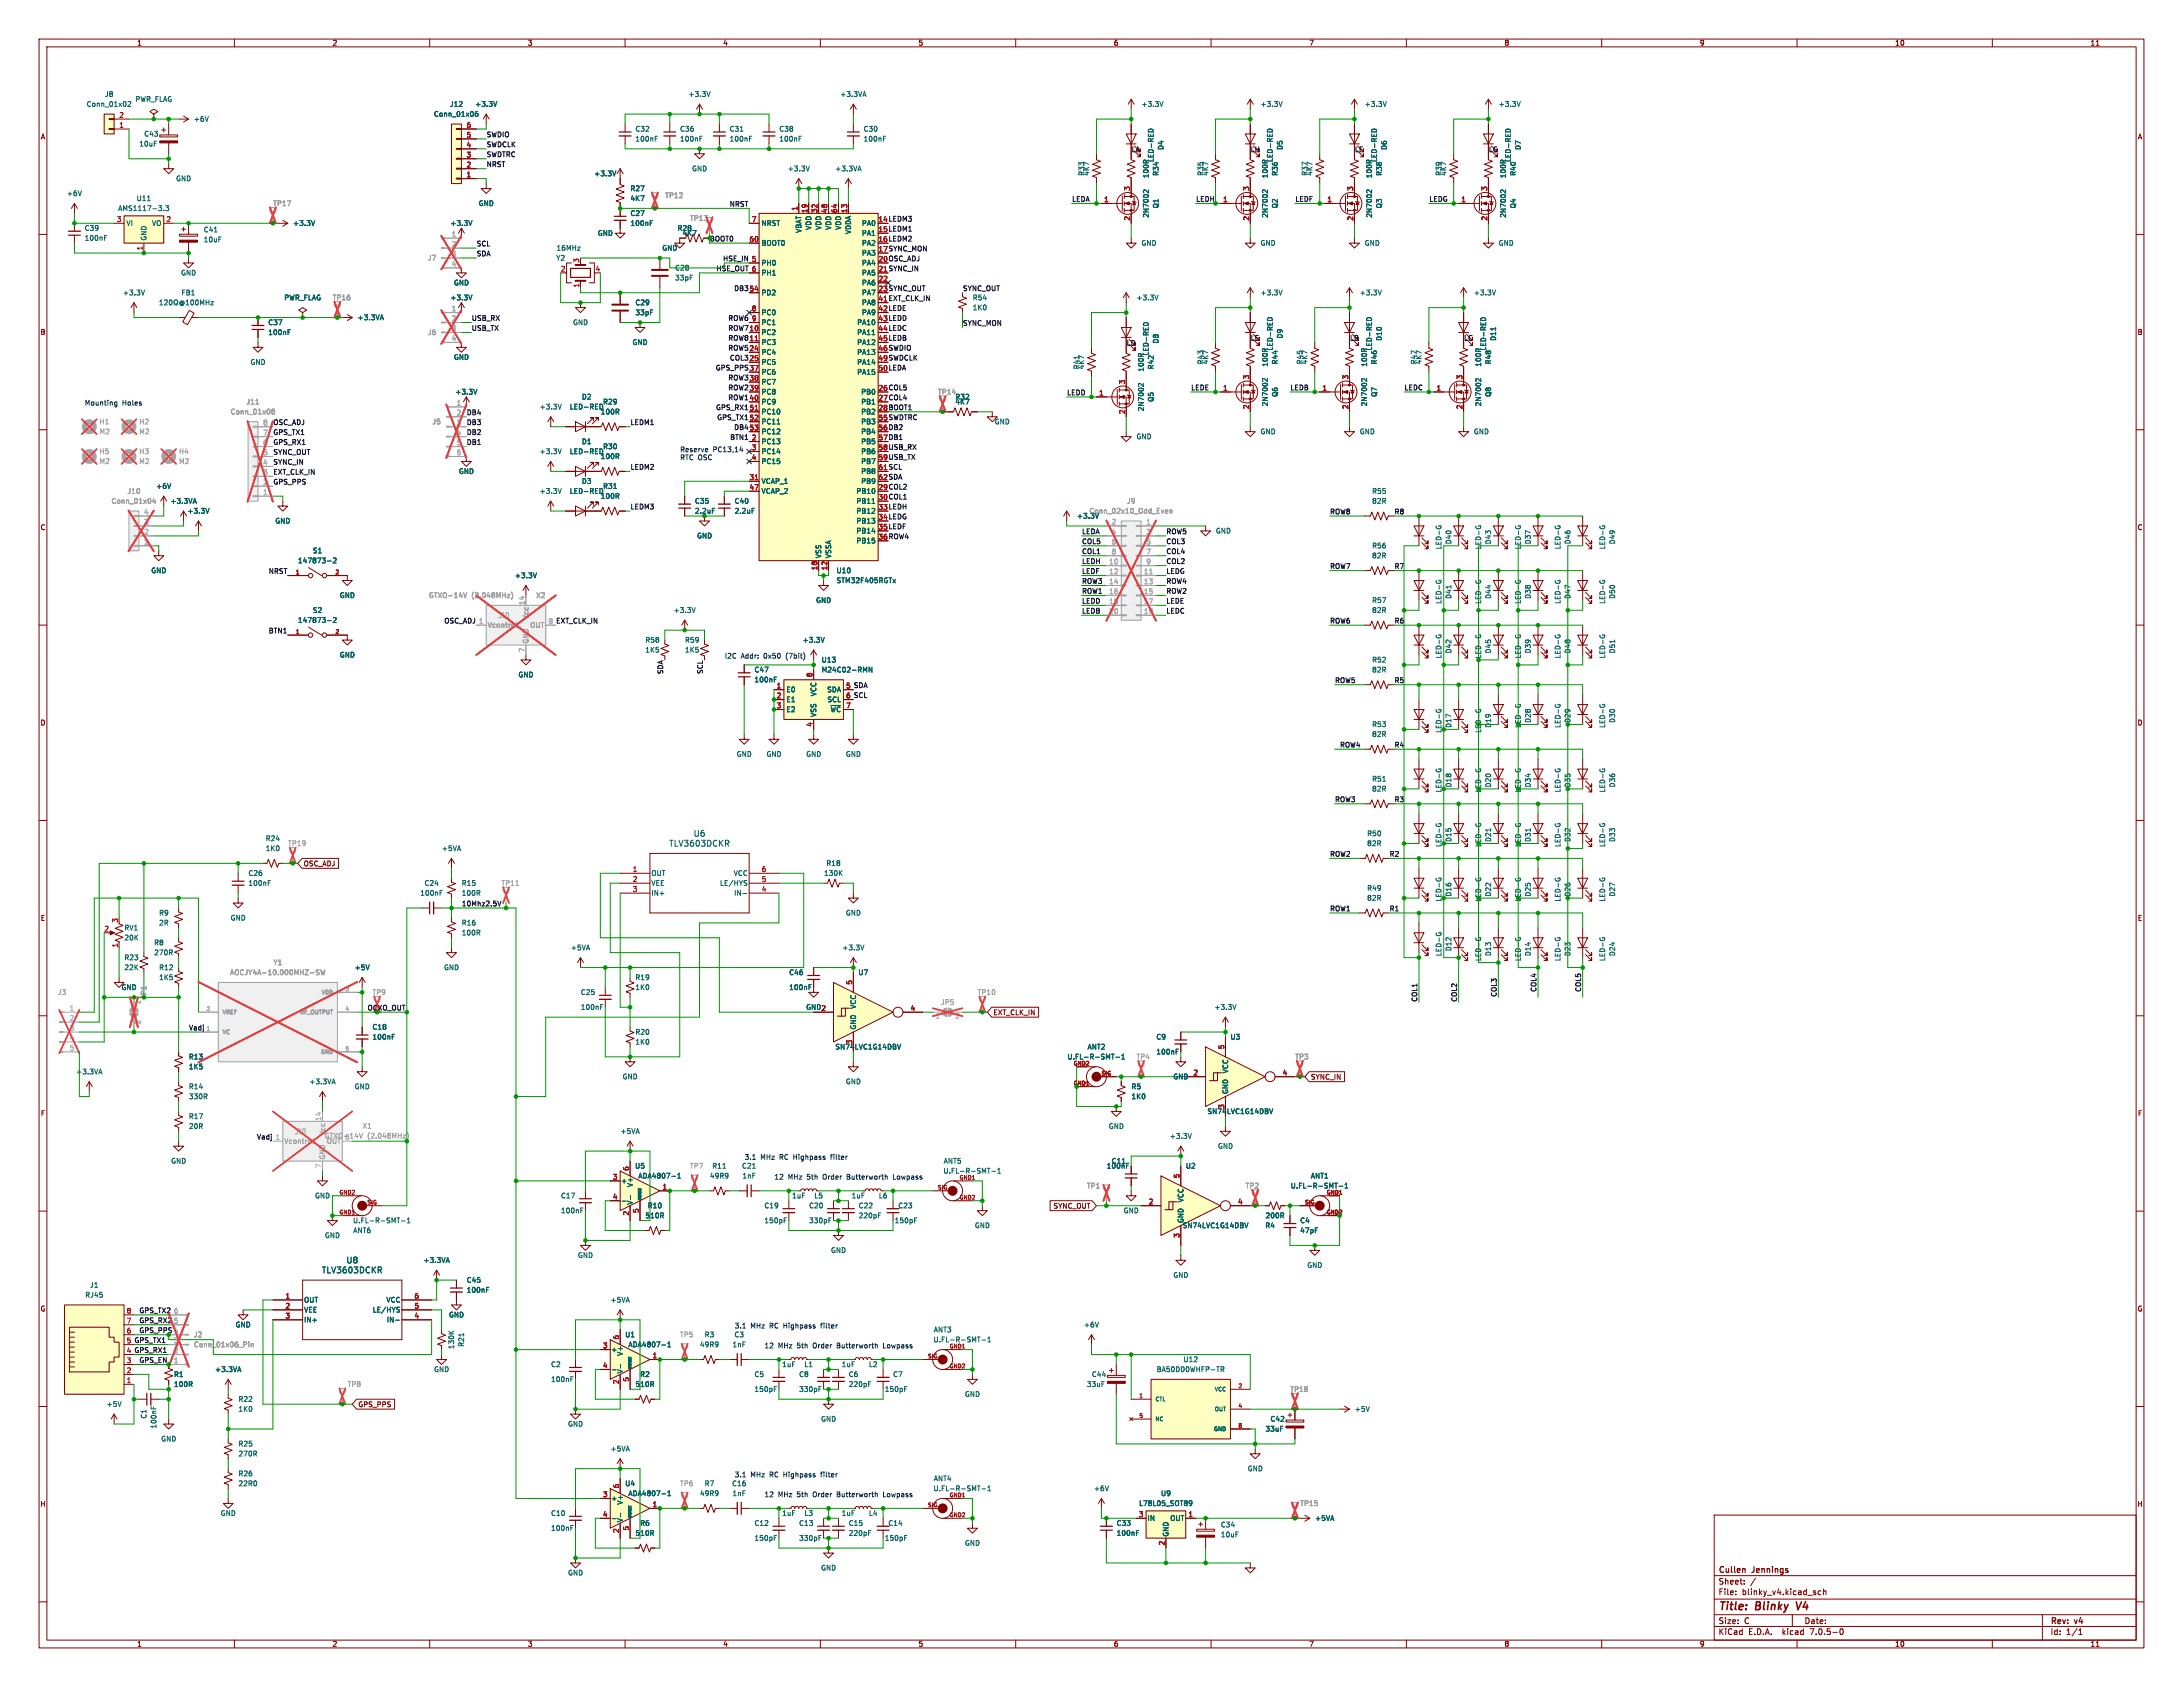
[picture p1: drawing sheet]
<svg xmlns="http://www.w3.org/2000/svg" width="559mm" height="432mm" viewBox="0 0 559 432" stroke-linecap="round" stroke-linejoin="round" font-family="sans-serif">
<defs><g id="words">
<g font-size="2.8" fill="#840000">
<text x="439.8" y="412.6">Title:</text>
<text x="449.3" y="412.6">Blinky</text>
<text x="460.3" y="412.6">V4</text>
</g>
<g font-size="2.1" fill="#006464">
<text x="177.5" y="214.3">U6</text>
<text x="171.2" y="216.9">TLV3603DCKR</text>
<text x="88.6" y="323.5">U8</text>
<text x="82.3" y="326.1">TLV3603DCKR</text>
</g>
<g font-size="2.1" fill="#840000">
<text x="439.8" y="405.7">Sheet:</text>
<text x="439.8" y="402.9">Cullen</text>
<text x="448.5" y="402.9">Jennings</text>
<text x="439.8" y="408.4">File:</text>
<text x="445.8" y="408.4">blinky_v4.kicad_sch</text>
<text x="439.8" y="418.6">KiCad</text>
<text x="439.8" y="415.8">Size:</text>
<text x="446.4" y="415.8">C</text>
<text x="447.5" y="418.6">E.D.A.</text>
<text x="456.2" y="418.6">kicad</text>
<text x="461.8" y="415.8">Date:</text>
<text x="463.3" y="418.6">7.0.5-0</text>
<text x="524.8" y="416">Rev:</text>
<text x="524.8" y="418.6">Id:</text>
<text x="528.8" y="418.6">1/1</text>
<text x="531" y="416">v4</text>
</g>
<g font-size="1.8" fill="#840000">
<text x="35" y="11.8">1</text>
<text x="85" y="11.8">2</text>
<text x="135" y="11.8">3</text>
<text x="185" y="11.8">4</text>
<text x="235" y="11.8">5</text>
<text x="285" y="11.8">6</text>
<text x="335" y="11.8">7</text>
<text x="385" y="11.8">8</text>
<text x="435" y="11.8">9</text>
<text x="485" y="11.8">10</text>
<text x="535" y="11.8">11</text>
<text x="10.4" y="35.8">A</text>
<text x="547.2" y="35.8">A</text>
<text x="224.8" y="56.9">14 LEDM3</text>
<text x="224.8" y="59.4">15 LEDM1</text>
<text x="224.8" y="62">16 LEDM2</text>
<text x="224.8" y="64.5">17 SYNC_MON</text>
<text x="224.8" y="67.1">20 OSC_ADJ</text>
<text x="224.8" y="74.7">23 SYNC_OUT</text>
<text x="224.8" y="79.8">42 LEDE</text>
<text x="224.8" y="82.3">43 LEDD</text>
<text x="10.3" y="85.8">B</text>
<text x="224.8" y="84.8">44 LEDC</text>
<text x="224.8" y="87.4">45 LEDB</text>
<text x="224.8" y="89.9">46 SWDIO</text>
<text x="547.1" y="85.8">B</text>
<text x="224.8" y="92.5">49 SWDCLK</text>
<text x="224.8" y="95">50 LEDA</text>
<text x="224.8" y="100.1">26 COL5</text>
<text x="224.8" y="102.6">27 COL4</text>
<text x="224.8" y="105.2">28 BOOT1</text>
<text x="224.8" y="107.7">55 SWDTRC</text>
<text x="224.8" y="110.2">56 DB2</text>
<text x="224.8" y="112.8">57 DB1</text>
<text x="224.8" y="115.3">58 USB_RX</text>
<text x="224.8" y="117.9">59 USB_TX</text>
<text x="224.8" y="125.5">29 COL2</text>
<text x="224.8" y="122.9">62 SDA</text>
<text x="224.8" y="128">30 COL1</text>
<text x="224.8" y="130.6">33 LEDH</text>
<text x="10.3" y="135.8">C</text>
<text x="224.8" y="133.1">34 LEDG</text>
<text x="224.8" y="135.6">35 LEDF</text>
<text x="547.1" y="135.8">C</text>
<text x="224.8" y="138.2">36 ROW4</text>
<text x="10.3" y="185.8">D</text>
<text x="547.1" y="185.8">D</text>
<text x="77.6" y="221.9">OSC_ADJ</text>
<text x="10.4" y="235.8">E</text>
<text x="547.2" y="235.8">E</text>
<text x="254.2" y="260">EXT_CLK_IN</text>
<text x="335.4" y="276.5">SYNC_IN</text>
<text x="10.4" y="285.8">F</text>
<text x="547.2" y="285.8">F</text>
<text x="269.6" y="309.5">SYNC_OUT</text>
<text x="10.3" y="335.8">G</text>
<text x="547.1" y="335.8">G</text>
<text x="91.6" y="360.3">GPS_PPS</text>
<text x="10.3" y="385.8">H</text>
<text x="547.1" y="385.8">H</text>
<text x="35" y="421.6">1</text>
<text x="85" y="421.6">2</text>
<text x="135" y="421.6">3</text>
<text x="185" y="421.6">4</text>
<text x="235" y="421.6">5</text>
<text x="285" y="421.6">6</text>
<text x="335" y="421.6">7</text>
<text x="385" y="421.6">8</text>
<text x="435" y="421.6">9</text>
<text x="485" y="421.6">10</text>
<text x="535" y="421.6">11</text>
</g>
<g font-size="1.8" fill="#006464">
<text x="22.1" y="27.5">Conn_01x02</text>
<text x="26.8" y="25">J8</text>
<text x="34.6" y="26.2">PWR_FLAG</text>
<text x="115.1" y="27.5">J12</text>
<text x="121.6" y="27.5">+3.3V</text>
<text x="176.2" y="25">+3.3V</text>
<text x="215" y="25">+3.3VA</text>
<text x="292.1" y="27.5">+3.3V</text>
<text x="322.6" y="27.5">+3.3V</text>
<text x="349.3" y="27.5">+3.3V</text>
<text x="383.5" y="27.5">+3.3V</text>
<text x="36.8" y="35.1">C43</text>
<text x="49.5" y="31.3">+6V</text>
<text x="111" y="30">Conn_01x06</text>
<text x="162.6" y="33.9">C32</text>
<text x="174" y="33.9">C36</text>
<text x="186.7" y="33.9">C31</text>
<text x="199.4" y="33.9">C38</text>
<text x="221" y="33.9">C30</text>
<text x="35.6" y="37.7">10uF</text>
<text x="162.6" y="36.4">100nF</text>
<text x="174" y="36.4">100nF</text>
<text x="186.7" y="36.4">100nF</text>
<text x="199.4" y="36.4">100nF</text>
<text x="221" y="36.4">100nF</text>
<text x="295.5" y="41.6" transform="rotate(-90 295.5 41.6)">LED-RED</text>
<text x="298" y="38.5" transform="rotate(-90 298 38.5)">D4</text>
<text x="325.9" y="41.6" transform="rotate(-90 325.9 41.6)">LED-RED</text>
<text x="328.5" y="38.5" transform="rotate(-90 328.5 38.5)">D5</text>
<text x="352.6" y="41.6" transform="rotate(-90 352.6 41.6)">LED-RED</text>
<text x="355.2" y="38.5" transform="rotate(-90 355.2 38.5)">D6</text>
<text x="386.9" y="41.6" transform="rotate(-90 386.9 41.6)">LED-RED</text>
<text x="389.4" y="38.5" transform="rotate(-90 389.4 38.5)">D7</text>
<text x="45" y="46.5">GND</text>
<text x="152" y="45.3">+3.3V</text>
<text x="177.1" y="44">GND</text>
<text x="201.6" y="44">+3.3V</text>
<text x="213.7" y="44">+3.3VA</text>
<text x="277.7" y="45.1" transform="rotate(-90 277.7 45.1)">R33</text>
<text x="279" y="45.1" transform="rotate(-90 279 45.1)">4K7</text>
<text x="294.2" y="45.7" transform="rotate(-90 294.2 45.7)">100R</text>
<text x="296.7" y="45.1" transform="rotate(-90 296.7 45.1)">R34</text>
<text x="308.2" y="45.1" transform="rotate(-90 308.2 45.1)">R35</text>
<text x="309.4" y="45.1" transform="rotate(-90 309.4 45.1)">4K7</text>
<text x="324.7" y="45.7" transform="rotate(-90 324.7 45.7)">100R</text>
<text x="327.2" y="45.1" transform="rotate(-90 327.2 45.1)">R36</text>
<text x="334.8" y="45.1" transform="rotate(-90 334.8 45.1)">R37</text>
<text x="336.1" y="45.1" transform="rotate(-90 336.1 45.1)">4K7</text>
<text x="351.3" y="45.7" transform="rotate(-90 351.3 45.7)">100R</text>
<text x="353.9" y="45.1" transform="rotate(-90 353.9 45.1)">R38</text>
<text x="369.1" y="45.1" transform="rotate(-90 369.1 45.1)">R39</text>
<text x="370.4" y="45.1" transform="rotate(-90 370.4 45.1)">4K7</text>
<text x="385.6" y="45.7" transform="rotate(-90 385.6 45.7)">100R</text>
<text x="388.2" y="45.1" transform="rotate(-90 388.2 45.1)">R40</text>
<text x="17.1" y="50.4">+6V</text>
<text x="34.9" y="51.6">U11</text>
<text x="122.5" y="52.9">GND</text>
<text x="161.3" y="49.1">R27</text>
<text x="161.3" y="51.6">4K7</text>
<text x="296.7" y="53.4" transform="rotate(-90 296.7 53.4)">Q1</text>
<text x="327.2" y="53.4" transform="rotate(-90 327.2 53.4)">Q2</text>
<text x="353.9" y="53.4" transform="rotate(-90 353.9 53.4)">Q3</text>
<text x="388.2" y="53.4" transform="rotate(-90 388.2 53.4)">Q4</text>
<text x="21.6" y="59.2">C39</text>
<text x="30.2" y="54.2">AMS1117-3.3</text>
<text x="32.3" y="58">VI</text>
<text x="38.9" y="58">VO</text>
<text x="52.1" y="59.6">C41</text>
<text x="74.9" y="58">+3.3V</text>
<text x="115.2" y="58">+3.3V</text>
<text x="161.3" y="55.4">C27</text>
<text x="161.3" y="58">100nF</text>
<text x="173.4" y="59.2">R28</text>
<text x="194.8" y="58">NRST</text>
<text x="205.3" y="59.7" transform="rotate(-90 205.3 59.7)">VBAT</text>
<text x="207.8" y="58.9" transform="rotate(-90 207.8 58.9)">VDD</text>
<text x="210.4" y="58.9" transform="rotate(-90 210.4 58.9)">VDD</text>
<text x="212.9" y="58.9" transform="rotate(-90 212.9 58.9)">VDD</text>
<text x="215.5" y="58.9" transform="rotate(-90 215.5 58.9)">VDD</text>
<text x="218" y="60" transform="rotate(-90 218 60)">VDDA</text>
<text x="220.6" y="58">PA0</text>
<text x="294.2" y="55.8" transform="rotate(-90 294.2 55.8)">2N7002</text>
<text x="324.7" y="55.8" transform="rotate(-90 324.7 55.8)">2N7002</text>
<text x="351.3" y="55.8" transform="rotate(-90 351.3 55.8)">2N7002</text>
<text x="385.6" y="55.8" transform="rotate(-90 385.6 55.8)">2N7002</text>
<text x="21.6" y="61.8">100nF</text>
<text x="37.7" y="61.7" transform="rotate(-90 37.7 61.7)">GND</text>
<text x="52.1" y="62.2">10uF</text>
<text x="142.4" y="64.3">16MHz</text>
<text x="152.9" y="60.5">GND</text>
<text x="169.5" y="64.3">GND</text>
<text x="174.6" y="60.5">4K7</text>
<text x="194.8" y="63.1">BOOT0</text>
<text x="220.6" y="60.5">PA1</text>
<text x="220.6" y="63.1">PA2</text>
<text x="220.6" y="65.6">PA3</text>
<text x="292.1" y="63.1">GND</text>
<text x="322.6" y="63.1">GND</text>
<text x="349.3" y="63.1">GND</text>
<text x="383.5" y="63.1">GND</text>
<text x="46.3" y="70.7">GND</text>
<text x="142.3" y="66.9">Y2</text>
<text x="172.7" y="69.4">C28</text>
<text x="172.7" y="71.9">33pF</text>
<text x="194.8" y="68.1">PH0</text>
<text x="194.8" y="70.7">PH1</text>
<text x="220.6" y="68.1">PA4</text>
<text x="220.6" y="70.7">PA5</text>
<text x="31.4" y="75.8">+3.3V</text>
<text x="46.4" y="75.8">FB1</text>
<text x="72.7" y="77">PWR_FLAG</text>
<text x="115.2" y="77">+3.3V</text>
<text x="116.1" y="73.2">GND</text>
<text x="194.8" y="75.8">PD2</text>
<text x="220.6" y="73.2">PA6</text>
<text x="220.6" y="75.8">PA7</text>
<text x="248.9" y="77">R54</text>
<text x="290.8" y="77">+3.3V</text>
<text x="322.6" y="75.8">+3.3V</text>
<text x="348" y="75.8">+3.3V</text>
<text x="377.2" y="75.8">+3.3V</text>
<text x="68.6" y="83.4">C37</text>
<text x="91.4" y="82.1">+3.3VA</text>
<text x="146.6" y="83.4">GND</text>
<text x="162.6" y="78.3">C29</text>
<text x="162.6" y="80.8">33pF</text>
<text x="194.8" y="80.8">PC0</text>
<text x="194.8" y="83.4">PC1</text>
<text x="219.4" y="83.4">PA10</text>
<text x="220.6" y="78.3">PA8</text>
<text x="220.6" y="80.8">PA9</text>
<text x="248.9" y="79.6">1K0</text>
<text x="68.6" y="85.9">100nF</text>
<text x="161.8" y="88.5">GND</text>
<text x="194.8" y="85.9">PC2</text>
<text x="194.8" y="88.5">PC3</text>
<text x="219.4" y="85.9">PA11</text>
<text x="219.4" y="88.5">PA12</text>
<text x="296.7" y="88" transform="rotate(-90 296.7 88)">D8</text>
<text x="325.9" y="89.8" transform="rotate(-90 325.9 89.8)">LED-RED</text>
<text x="328.5" y="86.7" transform="rotate(-90 328.5 86.7)">D9</text>
<text x="351.3" y="89.8" transform="rotate(-90 351.3 89.8)">LED-RED</text>
<text x="353.9" y="87.3" transform="rotate(-90 353.9 87.3)">D10</text>
<text x="380.6" y="89.8" transform="rotate(-90 380.6 89.8)">LED-RED</text>
<text x="383.1" y="87.3" transform="rotate(-90 383.1 87.3)">D11</text>
<text x="64" y="93.5">GND</text>
<text x="116.1" y="92.3">GND</text>
<text x="194.8" y="91">PC4</text>
<text x="194.8" y="93.5">PC5</text>
<text x="219.4" y="91">PA13</text>
<text x="219.4" y="93.5">PA14</text>
<text x="276.4" y="94.6" transform="rotate(-90 276.4 94.6)">R41</text>
<text x="277.7" y="94.6" transform="rotate(-90 277.7 94.6)">4K7</text>
<text x="292.9" y="95.2" transform="rotate(-90 292.9 95.2)">100R</text>
<text x="294.2" y="91.1" transform="rotate(-90 294.2 91.1)">LED-RED</text>
<text x="295.5" y="94.6" transform="rotate(-90 295.5 94.6)">R42</text>
<text x="308.2" y="93.3" transform="rotate(-90 308.2 93.3)">R43</text>
<text x="309.4" y="93.3" transform="rotate(-90 309.4 93.3)">4K7</text>
<text x="324.7" y="94" transform="rotate(-90 324.7 94)">100R</text>
<text x="327.2" y="93.3" transform="rotate(-90 327.2 93.3)">R44</text>
<text x="333.6" y="93.3" transform="rotate(-90 333.6 93.3)">R45</text>
<text x="334.8" y="93.3" transform="rotate(-90 334.8 93.3)">4K7</text>
<text x="350.1" y="94" transform="rotate(-90 350.1 94)">100R</text>
<text x="352.6" y="93.3" transform="rotate(-90 352.6 93.3)">R46</text>
<text x="362.8" y="93.3" transform="rotate(-90 362.8 93.3)">R47</text>
<text x="364" y="93.3" transform="rotate(-90 364 93.3)">4K7</text>
<text x="379.3" y="94" transform="rotate(-90 379.3 94)">100R</text>
<text x="381.8" y="93.3" transform="rotate(-90 381.8 93.3)">R48</text>
<text x="116.5" y="101.2">+3.3V</text>
<text x="194.8" y="96.1">PC6</text>
<text x="194.8" y="98.6">PC7</text>
<text x="194.8" y="101.2">PC8</text>
<text x="219.4" y="96.1">PA15</text>
<text x="220.4" y="101.2">PB0</text>
<text x="327.2" y="101.7" transform="rotate(-90 327.2 101.7)">Q6</text>
<text x="352.6" y="101.7" transform="rotate(-90 352.6 101.7)">Q7</text>
<text x="381.8" y="101.7" transform="rotate(-90 381.8 101.7)">Q8</text>
<text x="138.1" y="105">+3.3V</text>
<text x="145.8" y="105">LED-RED</text>
<text x="148.9" y="102.4">D2</text>
<text x="153.7" y="106.2">100R</text>
<text x="154.3" y="103.7">R29</text>
<text x="194.8" y="103.7">PC9</text>
<text x="194.8" y="106.2">PC10</text>
<text x="220.4" y="103.7">PB1</text>
<text x="220.4" y="106.2">PB2</text>
<text x="244.5" y="102.4">R32</text>
<text x="244.5" y="103.7">4K7</text>
<text x="292.9" y="105.4" transform="rotate(-90 292.9 105.4)">2N7002</text>
<text x="295.5" y="102.9" transform="rotate(-90 295.5 102.9)">Q5</text>
<text x="324.7" y="104.1" transform="rotate(-90 324.7 104.1)">2N7002</text>
<text x="350.1" y="104.1" transform="rotate(-90 350.1 104.1)">2N7002</text>
<text x="379.3" y="104.1" transform="rotate(-90 379.3 104.1)">2N7002</text>
<text x="148.9" y="113.9">D1</text>
<text x="194.8" y="113.9">PC13</text>
<text x="194.8" y="108.8">PC11</text>
<text x="194.8" y="111.3">PC12</text>
<text x="220.4" y="108.8">PB3</text>
<text x="220.4" y="111.3">PB4</text>
<text x="220.4" y="113.9">PB5</text>
<text x="254.5" y="108.8">GND</text>
<text x="290.8" y="112.6">GND</text>
<text x="322.6" y="111.3">GND</text>
<text x="348" y="111.3">GND</text>
<text x="377.2" y="111.3">GND</text>
<text x="138.1" y="116.4">+3.3V</text>
<text x="145.8" y="116.4">LED-RED</text>
<text x="153.7" y="117.7">100R</text>
<text x="154.3" y="115.1">R30</text>
<text x="194.8" y="116.4">PC14</text>
<text x="194.8" y="118.9">PC15</text>
<text x="220.4" y="116.4">PB6</text>
<text x="220.4" y="118.9">PB7</text>
<text x="39.9" y="125.3">+6V</text>
<text x="117.4" y="121.5">GND</text>
<text x="148.9" y="124">D3</text>
<text x="154.3" y="125.3">R31</text>
<text x="194.8" y="124">VCAP_1</text>
<text x="220.4" y="121.5">PB8</text>
<text x="220.4" y="124">PB9</text>
<text x="43.5" y="129.1">+3.3VA</text>
<text x="47.9" y="131.6">+3.3V</text>
<text x="138.1" y="126.6">+3.3V</text>
<text x="145.8" y="126.6">LED-RED</text>
<text x="153.7" y="127.8">100R</text>
<text x="177.8" y="129.1">C35</text>
<text x="177.8" y="131.6">2.2uF</text>
<text x="188" y="129.1">C40</text>
<text x="188" y="131.6">2.2uF</text>
<text x="194.8" y="126.6">VCAP_2</text>
<text x="219.2" y="126.6">PB10</text>
<text x="219.2" y="129.1">PB11</text>
<text x="219.2" y="131.6">PB12</text>
<text x="351.2" y="126.6">R55</text>
<text x="351.2" y="129.1">82R</text>
<text x="70.4" y="134.2">GND</text>
<text x="178.3" y="138">GND</text>
<text x="219.2" y="134.2">PB13</text>
<text x="219.2" y="136.7">PB14</text>
<text x="275.6" y="132.9">+3.3V</text>
<text x="311.2" y="136.7">GND</text>
<text x="80" y="141.8">S1</text>
<text x="210.4" y="143" transform="rotate(-90 210.4 143)">VSS</text>
<text x="212.9" y="143" transform="rotate(-90 212.9 143)">VSSA</text>
<text x="219.2" y="139.3">PB15</text>
<text x="351.2" y="140.5">R56</text>
<text x="351.2" y="143.1">82R</text>
<text x="369.1" y="140.7" transform="rotate(-90 369.1 140.7)">LED-G</text>
<text x="371.7" y="139.4" transform="rotate(-90 371.7 139.4)">D40</text>
<text x="379.3" y="140.7" transform="rotate(-90 379.3 140.7)">LED-G</text>
<text x="381.8" y="139.4" transform="rotate(-90 381.8 139.4)">D43</text>
<text x="389.4" y="140.7" transform="rotate(-90 389.4 140.7)">LED-G</text>
<text x="392" y="139.4" transform="rotate(-90 392 139.4)">D37</text>
<text x="399.6" y="140.7" transform="rotate(-90 399.6 140.7)">LED-G</text>
<text x="402.1" y="139.4" transform="rotate(-90 402.1 139.4)">D46</text>
<text x="411" y="140.7" transform="rotate(-90 411 140.7)">LED-G</text>
<text x="413.6" y="139.4" transform="rotate(-90 413.6 139.4)">D49</text>
<text x="38.6" y="146.9">GND</text>
<text x="76.2" y="144.3">147873-2</text>
<text x="131.7" y="148.1">+3.3V</text>
<text x="214.1" y="146.9">U10</text>
<text x="214.1" y="149.4">STM32F405RGTx</text>
<text x="86.9" y="153.2">GND</text>
<text x="208.8" y="154.5">GND</text>
<text x="351.2" y="154.5">R57</text>
<text x="369.1" y="154.7" transform="rotate(-90 369.1 154.7)">LED-G</text>
<text x="371.7" y="153.4" transform="rotate(-90 371.7 153.4)">D41</text>
<text x="379.3" y="154.7" transform="rotate(-90 379.3 154.7)">LED-G</text>
<text x="381.8" y="153.4" transform="rotate(-90 381.8 153.4)">D44</text>
<text x="389.4" y="154.7" transform="rotate(-90 389.4 154.7)">LED-G</text>
<text x="392" y="153.4" transform="rotate(-90 392 153.4)">D38</text>
<text x="399.6" y="154.7" transform="rotate(-90 399.6 154.7)">LED-G</text>
<text x="402.1" y="153.4" transform="rotate(-90 402.1 153.4)">D47</text>
<text x="411" y="154.7" transform="rotate(-90 411 154.7)">LED-G</text>
<text x="413.6" y="153.4" transform="rotate(-90 413.6 153.4)">D50</text>
<text x="76.2" y="159.6">147873-2</text>
<text x="80" y="157">S2</text>
<text x="172.4" y="157">+3.3V</text>
<text x="351.2" y="157">82R</text>
<text x="165.1" y="164.7">R58</text>
<text x="165.1" y="167.2">1K5</text>
<text x="175.3" y="164.7">R59</text>
<text x="175.3" y="167.2">1K5</text>
<text x="205.4" y="164.7">+3.3V</text>
<text x="371.7" y="167.3" transform="rotate(-90 371.7 167.3)">D42</text>
<text x="381.8" y="167.3" transform="rotate(-90 381.8 167.3)">D45</text>
<text x="392" y="167.3" transform="rotate(-90 392 167.3)">D39</text>
<text x="402.1" y="167.3" transform="rotate(-90 402.1 167.3)">D48</text>
<text x="413.6" y="167.3" transform="rotate(-90 413.6 167.3)">D51</text>
<text x="86.9" y="168.5">GND</text>
<text x="132.6" y="173.5">GND</text>
<text x="193" y="172.3">C47</text>
<text x="210.2" y="169.7">U13</text>
<text x="210.2" y="172.3">M24C02-RMN</text>
<text x="351.2" y="169.7">R52</text>
<text x="351.2" y="172.3">82R</text>
<text x="369.1" y="168.6" transform="rotate(-90 369.1 168.6)">LED-G</text>
<text x="379.3" y="168.6" transform="rotate(-90 379.3 168.6)">LED-G</text>
<text x="389.4" y="168.6" transform="rotate(-90 389.4 168.6)">LED-G</text>
<text x="399.6" y="168.6" transform="rotate(-90 399.6 168.6)">LED-G</text>
<text x="411" y="168.6" transform="rotate(-90 411 168.6)">LED-G</text>
<text x="193" y="174.8">100nF</text>
<text x="201.2" y="177.4">E0</text>
<text x="201.2" y="179.9">E1</text>
<text x="209.1" y="178.3" transform="rotate(-90 209.1 178.3)">VCC</text>
<text x="211.7" y="177.4">SDA</text>
<text x="211.8" y="179.9">SCL</text>
<text x="201.2" y="182.4">E2</text>
<text x="209.1" y="183.6" transform="rotate(-90 209.1 183.6)">VSS</text>
<text x="212.5" y="182.4">~{WC}</text>
<text x="392" y="185.1" transform="rotate(-90 392 185.1)">D28</text>
<text x="402.1" y="185.1" transform="rotate(-90 402.1 185.1)">D29</text>
<text x="413.6" y="185.1" transform="rotate(-90 413.6 185.1)">D30</text>
<text x="351.2" y="186.2">R53</text>
<text x="351.2" y="188.8">82R</text>
<text x="369.1" y="187.7" transform="rotate(-90 369.1 187.7)">LED-G</text>
<text x="371.7" y="186.4" transform="rotate(-90 371.7 186.4)">D17</text>
<text x="381.8" y="186.4" transform="rotate(-90 381.8 186.4)">D19</text>
<text x="399.6" y="186.4" transform="rotate(-90 399.6 186.4)">LED-G</text>
<text x="411" y="186.4" transform="rotate(-90 411 186.4)">LED-G</text>
<text x="188.5" y="193.9">GND</text>
<text x="196.1" y="193.9">GND</text>
<text x="206.3" y="193.9">GND</text>
<text x="216.4" y="193.9">GND</text>
<text x="351.2" y="200.2">R51</text>
<text x="351.2" y="202.8">82R</text>
<text x="369.1" y="202.9" transform="rotate(-90 369.1 202.9)">LED-G</text>
<text x="371.7" y="201.6" transform="rotate(-90 371.7 201.6)">D18</text>
<text x="381.8" y="201.6" transform="rotate(-90 381.8 201.6)">D20</text>
<text x="392" y="201.6" transform="rotate(-90 392 201.6)">D34</text>
<text x="399.6" y="202.9" transform="rotate(-90 399.6 202.9)">LED-G</text>
<text x="402.1" y="201.6" transform="rotate(-90 402.1 201.6)">D35</text>
<text x="411" y="202.9" transform="rotate(-90 411 202.9)">LED-G</text>
<text x="413.6" y="201.6" transform="rotate(-90 413.6 201.6)">D36</text>
<text x="67.9" y="215.5">R24</text>
<text x="349.9" y="214.2">R50</text>
<text x="371.7" y="215.6" transform="rotate(-90 371.7 215.6)">D15</text>
<text x="381.8" y="215.6" transform="rotate(-90 381.8 215.6)">D21</text>
<text x="392" y="215.6" transform="rotate(-90 392 215.6)">D31</text>
<text x="402.1" y="215.6" transform="rotate(-90 402.1 215.6)">D32</text>
<text x="413.6" y="215.6" transform="rotate(-90 413.6 215.6)">D33</text>
<text x="67.9" y="218">1K0</text>
<text x="113" y="218">+5VA</text>
<text x="211.5" y="221.8">R18</text>
<text x="349.9" y="216.7">82R</text>
<text x="369.1" y="216.9" transform="rotate(-90 369.1 216.9)">LED-G</text>
<text x="399.6" y="216.9" transform="rotate(-90 399.6 216.9)">LED-G</text>
<text x="411" y="216.9" transform="rotate(-90 411 216.9)">LED-G</text>
<text x="63.5" y="224.3">C26</text>
<text x="63.5" y="226.9">100nF</text>
<text x="108.6" y="226.9">C24</text>
<text x="118.1" y="226.9">R15</text>
<text x="166.6" y="224.3">OUT</text>
<text x="166.6" y="226.9">VEE</text>
<text x="184.3" y="226.9">LE/HYS</text>
<text x="187.8" y="224.3">VCC</text>
<text x="210.8" y="224.3">130K</text>
<text x="107.5" y="229.4">100nF</text>
<text x="118.1" y="229.4">100R</text>
<text x="166.6" y="229.4">IN+</text>
<text x="187.9" y="229.4">IN-</text>
<text x="349.9" y="228.2">R49</text>
<text x="349.9" y="230.7">82R</text>
<text x="369.1" y="230.9" transform="rotate(-90 369.1 230.9)">LED-G</text>
<text x="371.7" y="229.6" transform="rotate(-90 371.7 229.6)">D16</text>
<text x="381.8" y="229.6" transform="rotate(-90 381.8 229.6)">D22</text>
<text x="392" y="229.6" transform="rotate(-90 392 229.6)">D25</text>
<text x="399.6" y="230.9" transform="rotate(-90 399.6 230.9)">LED-G</text>
<text x="402.1" y="229.6" transform="rotate(-90 402.1 229.6)">D26</text>
<text x="411" y="230.9" transform="rotate(-90 411 230.9)">LED-G</text>
<text x="413.6" y="229.6" transform="rotate(-90 413.6 229.6)">D27</text>
<text x="31.8" y="238.3">RV1</text>
<text x="40.6" y="234.5">R9</text>
<text x="40.6" y="237">2R</text>
<text x="59" y="235.8">GND</text>
<text x="118.1" y="237">R16</text>
<text x="118.1" y="239.6">100R</text>
<text x="216.4" y="234.5">GND</text>
<text x="31.8" y="245.9">R23</text>
<text x="31.8" y="240.9">20K</text>
<text x="39.4" y="242.1">R8</text>
<text x="39.4" y="244.7">270R</text>
<text x="146" y="243.4">+5VA</text>
<text x="215.5" y="243.4">+3.3V</text>
<text x="369.1" y="244.8" transform="rotate(-90 369.1 244.8)">LED-G</text>
<text x="371.7" y="243.5" transform="rotate(-90 371.7 243.5)">D12</text>
<text x="381.8" y="244.8" transform="rotate(-90 381.8 244.8)">D13</text>
<text x="392" y="244.8" transform="rotate(-90 392 244.8)">D14</text>
<text x="402.1" y="244.8" transform="rotate(-90 402.1 244.8)">D23</text>
<text x="413.6" y="244.8" transform="rotate(-90 413.6 244.8)">D24</text>
<text x="31.8" y="248.5">22K</text>
<text x="40.6" y="248.5">R12</text>
<text x="40.6" y="251">1K5</text>
<text x="90.7" y="248.5">+5V</text>
<text x="113.6" y="248.5">GND</text>
<text x="162.6" y="251">R19</text>
<text x="201.9" y="249.7">C46</text>
<text x="219.6" y="249.7">U7</text>
<text x="379.3" y="246.1" transform="rotate(-90 379.3 246.1)">LED-G</text>
<text x="389.4" y="246.1" transform="rotate(-90 389.4 246.1)">LED-G</text>
<text x="399.6" y="246.1" transform="rotate(-90 399.6 246.1)">LED-G</text>
<text x="411" y="246.1" transform="rotate(-90 411 246.1)">LED-G</text>
<text x="31" y="253.6">GND</text>
<text x="148.6" y="254.8">C25</text>
<text x="162.6" y="253.6">1K0</text>
<text x="201.9" y="253.6">100nF</text>
<text x="95.3" y="263.7">C18</text>
<text x="148.6" y="258.6">100nF</text>
<text x="219.3" y="263.7" transform="rotate(-90 219.3 263.7)">GND</text>
<text x="219.3" y="258.3" transform="rotate(-90 219.3 258.3)">VCC</text>
<text x="310.8" y="258.6">+3.3V</text>
<text x="95.3" y="266.3">100nF</text>
<text x="162.6" y="265">R20</text>
<text x="162.6" y="267.5">1K0</text>
<text x="213.8" y="268.8">SN74LVC1G14DBV</text>
<text x="278.3" y="268.8">ANT2</text>
<text x="295.9" y="266.3">C9</text>
<text x="314.9" y="266.3">U3</text>
<text x="19.4" y="275.1">+3.3VA</text>
<text x="48.3" y="271.3">R13</text>
<text x="48.3" y="273.9">1K5</text>
<text x="273.2" y="271.3">U.FL-R-SMT-1</text>
<text x="295.9" y="270.1">100nF</text>
<text x="314.5" y="274.8" transform="rotate(-90 314.5 274.8)">VCC</text>
<text x="48.3" y="279">R14</text>
<text x="48.3" y="281.5">330R</text>
<text x="79.1" y="277.7">+3.3VA</text>
<text x="90.7" y="279">GND</text>
<text x="159.3" y="276.4">GND</text>
<text x="216.4" y="277.7">GND</text>
<text x="289.6" y="279">R5</text>
<text x="289.6" y="281.5">1K0</text>
<text x="300.3" y="276.4">GND</text>
<text x="314.5" y="280.2" transform="rotate(-90 314.5 280.2)">GND</text>
<text x="48.3" y="286.6">R17</text>
<text x="309" y="285.3">SN74LVC1G14DBV</text>
<text x="48.3" y="289.1">20R</text>
<text x="158.7" y="290.4">+5VA</text>
<text x="283.8" y="289.1">GND</text>
<text x="299.4" y="291.7">+3.3V</text>
<text x="43.7" y="298">GND</text>
<text x="162.5" y="299.3">U5</text>
<text x="182.2" y="299.3">R11</text>
<text x="189.9" y="299.3">C21</text>
<text x="241.5" y="298">ANT5</text>
<text x="283.2" y="299.3">100nF</text>
<text x="284.5" y="298">C11</text>
<text x="303.5" y="299.3">U2</text>
<text x="311.7" y="294.2">GND</text>
<text x="158.9" y="303.1">+</text>
<text x="162.1" y="303.9" transform="rotate(-90 162.1 303.9)">V+</text>
<text x="163.3" y="301.8">ADA4807-1</text>
<text x="181.6" y="301.8">49R9</text>
<text x="190" y="301.8">1nF</text>
<text x="241.4" y="300.5">U.FL-R-SMT-1</text>
<text x="330.3" y="304.4">U.FL-R-SMT-1</text>
<text x="335.5" y="301.8">ANT1</text>
<text x="80.6" y="306.9">GND</text>
<text x="143.5" y="306.9">C17</text>
<text x="143.5" y="310.7">100nF</text>
<text x="162.1" y="308.5" transform="rotate(-90 162.1 308.5)">V-</text>
<text x="165.1" y="312">510R</text>
<text x="165.7" y="309.4">R10</text>
<text x="195.6" y="309.4">C19</text>
<text x="202.7" y="306.9">1uF</text>
<text x="207" y="309.4">C20</text>
<text x="208.4" y="306.9">L5</text>
<text x="217.9" y="306.9">1uF</text>
<text x="219.7" y="309.4">C22</text>
<text x="219.7" y="312">220pF</text>
<text x="224.9" y="306.9">L6</text>
<text x="229.9" y="309.4">C23</text>
<text x="287.6" y="310.7">GND</text>
<text x="303.1" y="307.8" transform="rotate(-90 303.1 307.8)">VCC</text>
<text x="323.9" y="312">200R</text>
<text x="83.1" y="317.1">GND</text>
<text x="90.3" y="313.2">U.FL-R-SMT-1</text>
<text x="90.3" y="315.8">ANT6</text>
<text x="195.6" y="313.2">150pF</text>
<text x="207" y="313.2">330pF</text>
<text x="228.9" y="313.2">150pF</text>
<text x="249.5" y="314.5">GND</text>
<text x="302.7" y="314.5">SN74LVC1G14DBV</text>
<text x="303.1" y="313.2" transform="rotate(-90 303.1 313.2)">GND</text>
<text x="323.8" y="314.5">R4</text>
<text x="332.7" y="313.2">C4</text>
<text x="332.7" y="315.8">47pF</text>
<text x="108.3" y="323.4">+3.3VA</text>
<text x="147.9" y="322.1">GND</text>
<text x="212.6" y="320.9">GND</text>
<text x="23" y="329.8">J1</text>
<text x="119.4" y="328.5">C45</text>
<text x="300.3" y="327.2">GND</text>
<text x="334.6" y="324.7">GND</text>
<text x="21.7" y="332.3">RJ45</text>
<text x="77.7" y="333.6">OUT</text>
<text x="98.9" y="333.6">VCC</text>
<text x="119.4" y="331">100nF</text>
<text x="156.2" y="333.6">+5VA</text>
<text x="60.2" y="339.9">GND</text>
<text x="77.7" y="336.1">VEE</text>
<text x="77.7" y="338.6">IN+</text>
<text x="95.4" y="336.1">LE/HYS</text>
<text x="99" y="338.6">IN-</text>
<text x="114.8" y="337.4">GND</text>
<text x="238.9" y="341.2">ANT3</text>
<text x="277.4" y="339.9">+6V</text>
<text x="116.4" y="345.4" transform="rotate(-90 116.4 345.4)">130K</text>
<text x="118.9" y="344.8" transform="rotate(-90 118.9 344.8)">R21</text>
<text x="156.3" y="346.3">+</text>
<text x="159.6" y="347.1" transform="rotate(-90 159.6 347.1)">V+</text>
<text x="160" y="342.5">U1</text>
<text x="160.8" y="345">ADA4807-1</text>
<text x="179.1" y="345">49R9</text>
<text x="180.3" y="342.5">R3</text>
<text x="187.4" y="345">1nF</text>
<text x="187.9" y="342.5">C3</text>
<text x="238.9" y="343.7">U.FL-R-SMT-1</text>
<text x="44.5" y="352.6">R1</text>
<text x="55" y="351.3">+3.3VA</text>
<text x="111" y="351.3">GND</text>
<text x="141" y="350.1">C2</text>
<text x="141" y="353.9">100nF</text>
<text x="159.6" y="351.7" transform="rotate(-90 159.6 351.7)">V-</text>
<text x="163.8" y="352.6">R2</text>
<text x="193" y="352.6">C5</text>
<text x="200.1" y="350.1">1uF</text>
<text x="204.5" y="352.6">C8</text>
<text x="205.8" y="350.1">L1</text>
<text x="215.4" y="350.1">1uF</text>
<text x="217.2" y="352.6">C6</text>
<text x="222.3" y="350.1">L2</text>
<text x="228.5" y="352.6">C7</text>
<text x="279.4" y="352.6">C44</text>
<text x="296" y="351.3">BA50DD0WHFP-TR</text>
<text x="302.9" y="348.8">U12</text>
<text x="44.5" y="355.2">100R</text>
<text x="61" y="359">R22</text>
<text x="162.6" y="355.2">510R</text>
<text x="193" y="356.4">150pF</text>
<text x="204.5" y="356.4">330pF</text>
<text x="217.2" y="355.2">220pF</text>
<text x="226.4" y="356.4">150pF</text>
<text x="246.9" y="357.7">GND</text>
<text x="278.1" y="355.2">33uF</text>
<text x="27.2" y="360.2">+5V</text>
<text x="37.7" y="363.2" transform="rotate(-90 37.7 363.2)">C1</text>
<text x="40.2" y="365.8" transform="rotate(-90 40.2 365.8)">100nF</text>
<text x="61" y="361.5">1K0</text>
<text x="145.3" y="365.3">GND</text>
<text x="210.1" y="364">GND</text>
<text x="325.1" y="364">C42</text>
<text x="346.7" y="361.5">+5V</text>
<text x="41.2" y="369.1">GND</text>
<text x="61" y="370.4">R25</text>
<text x="156.2" y="371.7">+5VA</text>
<text x="323.9" y="366.6">33uF</text>
<text x="61" y="372.9">270R</text>
<text x="319.3" y="376.7">GND</text>
<text x="61" y="378">R26</text>
<text x="61" y="380.6">22R0</text>
<text x="160" y="380.6">U4</text>
<text x="160.8" y="383.1">ADA4807-1</text>
<text x="179.1" y="383.1">49R9</text>
<text x="180.3" y="380.6">R7</text>
<text x="187.3" y="380.6">C16</text>
<text x="187.4" y="383.1">1nF</text>
<text x="238.9" y="381.8">U.FL-R-SMT-1</text>
<text x="238.9" y="379.3">ANT4</text>
<text x="279.9" y="381.8">+6V</text>
<text x="297.1" y="383.1">U9</text>
<text x="56.4" y="388.2">GND</text>
<text x="141" y="388.2">C10</text>
<text x="156.3" y="384.4">+</text>
<text x="159.6" y="389.8" transform="rotate(-90 159.6 389.8)">V-</text>
<text x="159.6" y="385.2" transform="rotate(-90 159.6 385.2)">V+</text>
<text x="200.1" y="388.2">1uF</text>
<text x="205.8" y="388.2">L3</text>
<text x="215.4" y="388.2">1uF</text>
<text x="222.3" y="388.2">L4</text>
<text x="291.5" y="385.6">L78L05_SOT89</text>
<text x="293.6" y="389.4">IN</text>
<text x="299.5" y="389.4">OUT</text>
<text x="336.6" y="389.4">+5VA</text>
<text x="141" y="392">100nF</text>
<text x="162.6" y="393.3">510R</text>
<text x="163.8" y="390.7">R6</text>
<text x="193" y="390.7">C12</text>
<text x="193" y="394.5">150pF</text>
<text x="204.5" y="390.7">C13</text>
<text x="204.5" y="394.5">330pF</text>
<text x="217.2" y="390.7">C15</text>
<text x="217.2" y="393.3">220pF</text>
<text x="226.4" y="394.5">150pF</text>
<text x="227.3" y="390.7">C14</text>
<text x="246.9" y="395.8">GND</text>
<text x="285.8" y="390.7">C33</text>
<text x="285.8" y="393.2">100nF</text>
<text x="299.3" y="393.4" transform="rotate(-90 299.3 393.4)">GND</text>
<text x="312.4" y="391.1">C34</text>
<text x="312.4" y="393.6">10uF</text>
<text x="145.3" y="403.4">GND</text>
<text x="210.1" y="402.1">GND</text>
</g>
<g font-size="1.8" fill="#a90000">
<text x="30.4" y="32.8">1</text>
<text x="30.4" y="30.2">2</text>
<text x="119.3" y="35.3">5</text>
<text x="119.3" y="32.8">6</text>
<text x="119.3" y="40.4">3</text>
<text x="119.3" y="37.8">4</text>
<text x="119.3" y="45.5">1</text>
<text x="119.3" y="42.9">2</text>
<text x="282.5" y="51.8">1</text>
<text x="289.3" y="48.9" transform="rotate(-90 289.3 48.9)">3</text>
<text x="313" y="51.8">1</text>
<text x="319.8" y="48.9" transform="rotate(-90 319.8 48.9)">3</text>
<text x="339.7" y="51.8">1</text>
<text x="346.5" y="48.9" transform="rotate(-90 346.5 48.9)">3</text>
<text x="374" y="51.8">1</text>
<text x="380.7" y="48.9" transform="rotate(-90 380.7 48.9)">3</text>
<text x="29.8" y="56.9">3</text>
<text x="42.5" y="56.9">2</text>
<text x="192.4" y="56.9">7</text>
<text x="204.2" y="54" transform="rotate(-90 204.2 54)">1</text>
<text x="206.8" y="54.6" transform="rotate(-90 206.8 54.6)">19</text>
<text x="209.3" y="54.6" transform="rotate(-90 209.3 54.6)">32</text>
<text x="211.8" y="54.6" transform="rotate(-90 211.8 54.6)">48</text>
<text x="214.4" y="54.6" transform="rotate(-90 214.4 54.6)">64</text>
<text x="216.9" y="54.6" transform="rotate(-90 216.9 54.6)">13</text>
<text x="224.8" y="56.9">14</text>
<text x="224.8" y="59.4">15</text>
<text x="289.3" y="56.5" transform="rotate(-90 289.3 56.5)">2</text>
<text x="319.8" y="56.5" transform="rotate(-90 319.8 56.5)">2</text>
<text x="346.5" y="56.5" transform="rotate(-90 346.5 56.5)">2</text>
<text x="380.7" y="56.5" transform="rotate(-90 380.7 56.5)">2</text>
<text x="36.6" y="64.2" transform="rotate(-90 36.6 64.2)">1</text>
<text x="191.8" y="62">60</text>
<text x="224.8" y="62">16</text>
<text x="224.8" y="64.5">17</text>
<text x="143.5" y="69.6">2</text>
<text x="148.3" y="67.3" transform="rotate(-90 148.3 67.3)">3</text>
<text x="152.4" y="69.6">4</text>
<text x="192.4" y="67.1">5</text>
<text x="192.4" y="69.6">6</text>
<text x="224.8" y="69.6">21 SYNC_IN</text>
<text x="224.8" y="67.1">20</text>
<text x="224.8" y="69.6">21</text>
<text x="148.3" y="73.7" transform="rotate(-90 148.3 73.7)">1</text>
<text x="191.8" y="74.7">54</text>
<text x="224.8" y="72.1">22</text>
<text x="224.8" y="77.2">41 EXT_CLK_IN</text>
<text x="224.8" y="74.7">23</text>
<text x="224.8" y="77.2">41</text>
<text x="192.4" y="79.8">8</text>
<text x="192.4" y="82.3">9</text>
<text x="224.8" y="79.8">42</text>
<text x="224.8" y="82.3">43</text>
<text x="191.8" y="84.8">10</text>
<text x="191.8" y="87.4">11</text>
<text x="191.8" y="89.9">24</text>
<text x="224.8" y="84.8">44</text>
<text x="224.8" y="87.4">45</text>
<text x="224.8" y="89.9">46</text>
<text x="191.8" y="92.5">25</text>
<text x="191.8" y="95">37</text>
<text x="224.8" y="92.5">49</text>
<text x="224.8" y="95">50</text>
<text x="191.8" y="97.5">38</text>
<text x="191.8" y="100.1">39</text>
<text x="224.8" y="100.1">26</text>
<text x="281.3" y="101.3">1</text>
<text x="288" y="98.5" transform="rotate(-90 288 98.5)">3</text>
<text x="313" y="100.1">1</text>
<text x="319.8" y="97.2" transform="rotate(-90 319.8 97.2)">3</text>
<text x="338.4" y="100.1">1</text>
<text x="345.2" y="97.2" transform="rotate(-90 345.2 97.2)">3</text>
<text x="367.6" y="100.1">1</text>
<text x="374.4" y="97.2" transform="rotate(-90 374.4 97.2)">3</text>
<text x="191.8" y="105.2">51</text>
<text x="191.8" y="102.6">40</text>
<text x="191.8" y="107.7">52</text>
<text x="224.8" y="102.6">27</text>
<text x="224.8" y="105.2">28</text>
<text x="224.8" y="107.7">55</text>
<text x="288" y="106.1" transform="rotate(-90 288 106.1)">2</text>
<text x="319.8" y="104.8" transform="rotate(-90 319.8 104.8)">2</text>
<text x="345.2" y="104.8" transform="rotate(-90 345.2 104.8)">2</text>
<text x="374.4" y="104.8" transform="rotate(-90 374.4 104.8)">2</text>
<text x="191.8" y="110.2">53</text>
<text x="192.4" y="112.8">2</text>
<text x="224.8" y="110.2">56</text>
<text x="224.8" y="112.8">57</text>
<text x="192.4" y="115.3">3</text>
<text x="192.4" y="117.9">4</text>
<text x="224.8" y="115.3">58</text>
<text x="224.8" y="117.9">59</text>
<text x="191.8" y="122.9">31</text>
<text x="191.8" y="125.5">47</text>
<text x="224.8" y="120.4">61 SCL</text>
<text x="224.8" y="125.5">29</text>
<text x="224.8" y="120.4">61</text>
<text x="224.8" y="122.9">62</text>
<text x="224.8" y="128">30</text>
<text x="224.8" y="130.6">33</text>
<text x="224.8" y="133.1">34</text>
<text x="224.8" y="135.6">35</text>
<text x="224.8" y="138.2">36</text>
<text x="209.3" y="146.1" transform="rotate(-90 209.3 146.1)">18</text>
<text x="211.8" y="146.1" transform="rotate(-90 211.8 146.1)">12</text>
<text x="208" y="173.4" transform="rotate(-90 208 173.4)">8</text>
<text x="198.7" y="176.3">1</text>
<text x="198.7" y="178.8">2</text>
<text x="216.5" y="176.3">5</text>
<text x="216.5" y="178.8">6</text>
<text x="198.7" y="181.4">3</text>
<text x="216.5" y="181.4">7</text>
<text x="208" y="186.1" transform="rotate(-90 208 186.1)">4</text>
<text x="161.9" y="223.3">1</text>
<text x="161.9" y="225.8">2</text>
<text x="194.9" y="225.8">5</text>
<text x="194.9" y="223.3">6</text>
<text x="161.9" y="228.3">3</text>
<text x="194.9" y="228.3">4</text>
<text x="26.6" y="238.5">2</text>
<text x="30.2" y="236.3" transform="rotate(-90 30.2 236.3)">3</text>
<text x="30.2" y="242.6" transform="rotate(-90 30.2 242.6)">1</text>
<text x="218.2" y="252.1" transform="rotate(-90 218.2 252.1)">5</text>
<text x="206.3" y="258.6">GND2</text>
<text x="233" y="258.8">4</text>
<text x="218.2" y="267.4" transform="rotate(-90 218.2 267.4)">3</text>
<text x="313.4" y="268.6" transform="rotate(-90 313.4 268.6)">5</text>
<text x="305.4" y="275.3">2</text>
<text x="328.3" y="275.3">4</text>
<text x="313.4" y="283.9" transform="rotate(-90 313.4 283.9)">3</text>
<text x="161" y="299.8" transform="rotate(-90 161 299.8)">6</text>
<text x="156.8" y="302">3</text>
<text x="169.5" y="304.5">1</text>
<text x="302" y="301.7" transform="rotate(-90 302 301.7)">5</text>
<text x="156.8" y="307.1">4</text>
<text x="161" y="311.2" transform="rotate(-90 161 311.2)">2</text>
<text x="163.6" y="310.5" transform="rotate(-90 163.6 310.5)">5</text>
<text x="294" y="308.4">2</text>
<text x="316.8" y="308.4">4</text>
<text x="302" y="316.9" transform="rotate(-90 302 316.9)">3</text>
<text x="73" y="332.5">1</text>
<text x="73" y="335">2</text>
<text x="106" y="335">5</text>
<text x="106" y="332.5">6</text>
<text x="32.4" y="341.4">6</text>
<text x="32.4" y="338.8">7</text>
<text x="32.4" y="336.3">8</text>
<text x="73" y="337.6">3</text>
<text x="106" y="337.6">4</text>
<text x="154.3" y="345.2">3</text>
<text x="158.5" y="342.9" transform="rotate(-90 158.5 342.9)">6</text>
<text x="167" y="347.7">1</text>
<text x="32.4" y="351.5">2</text>
<text x="32.4" y="349">3</text>
<text x="154.3" y="350.3">4</text>
<text x="161" y="353.7" transform="rotate(-90 161 353.7)">5</text>
<text x="32.4" y="354.1">1</text>
<text x="158.5" y="354.4" transform="rotate(-90 158.5 354.4)">2</text>
<text x="154.3" y="383.3">3</text>
<text x="158.5" y="381" transform="rotate(-90 158.5 381)">6</text>
<text x="154.3" y="388.4">4</text>
<text x="167" y="385.8">1</text>
<text x="291.4" y="388.4">3</text>
<text x="304.1" y="388.4">1</text>
<text x="158.5" y="392.5" transform="rotate(-90 158.5 392.5)">2</text>
<text x="161" y="391.8" transform="rotate(-90 161 391.8)">5</text>
<text x="298.2" y="395.6" transform="rotate(-90 298.2 395.6)">2</text>
</g>
<g font-size="1.8" fill="#0f0f0f">
<text x="124.5" y="35.2">SWDIO</text>
<text x="124.5" y="40.3">SWDTRC</text>
<text x="124.5" y="37.7">SWDCLK</text>
<text x="289.6" y="39">LA</text>
<text x="320" y="39">LH</text>
<text x="346.7" y="39">LF</text>
<text x="381" y="39">LG</text>
<text x="124.5" y="42.8">NRST</text>
<text x="186.7" y="53">NRST</text>
<text x="274.3" y="51.7">LEDA</text>
<text x="306.1" y="51.7">LEDH</text>
<text x="331.5" y="51.7">LEDF</text>
<text x="365.8" y="51.7">LEDG</text>
<text x="121.9" y="63.1">SCL</text>
<text x="121.9" y="65.7">SDA</text>
<text x="183.4" y="69.5">HSE_OUT 6</text>
<text x="185.1" y="67">HSE_IN 5</text>
<text x="187.9" y="74.6">DB3</text>
<text x="246.4" y="74.6">SYNC_OUT</text>
<text x="120.6" y="82.2">USB_RX</text>
<text x="186.4" y="82.2">ROW6</text>
<text x="246.4" y="83.5">SYNC_MON</text>
<text x="120.6" y="84.7">USB_TX</text>
<text x="186.4" y="87.3">ROW811</text>
<text x="186.4" y="84.7">ROW710</text>
<text x="186.4" y="89.8">ROW524</text>
<text x="288.3" y="88.5">LD</text>
<text x="320" y="87.3">LE</text>
<text x="345.4" y="87.3">LB</text>
<text x="374.6" y="87.3">LC</text>
<text x="183.2" y="94.9">GPS_PPS 37</text>
<text x="186.8" y="92.4">COL3</text>
<text x="186.4" y="97.4">ROW338</text>
<text x="186.4" y="100">ROW239</text>
<text x="273" y="101.2">LEDD</text>
<text x="304.8" y="100">LEDE</text>
<text x="330.2" y="100">LEDB</text>
<text x="359.4" y="100">LEDC</text>
<text x="119.4" y="106.3">DB4</text>
<text x="183.2" y="105.1">GPS_RX1</text>
<text x="183.5" y="107.6">GPS_TX152</text>
<text x="186.4" y="102.5">ROW140</text>
<text x="69.8" y="113.9">GPS_RX1</text>
<text x="69.8" y="111.4">GPS_TX1</text>
<text x="69.8" y="108.9">OSC_ADJ</text>
<text x="119.4" y="113.9">DB1</text>
<text x="119.4" y="108.9">DB3</text>
<text x="119.4" y="111.4">DB2</text>
<text x="161.3" y="108.9">LEDM1</text>
<text x="186.9" y="112.7">BTN1</text>
<text x="187.9" y="110.1">DB4</text>
<text x="69.8" y="116.5">SYNC_OUT</text>
<text x="69.8" y="119">SYNC_IN</text>
<text x="69.8" y="124.1">GPS_PPS</text>
<text x="69.8" y="121.6">EXT_CLK_IN</text>
<text x="161.3" y="120.3">LEDM2</text>
<text x="161.3" y="130.5">LEDM3</text>
<text x="340.4" y="131.7">ROW8</text>
<text x="356.9" y="131.7">R8</text>
<text x="276.9" y="136.8">LEDA</text>
<text x="298.4" y="136.8">ROW5</text>
<text x="276.9" y="139.3">COL5</text>
<text x="276.9" y="141.9">COL1</text>
<text x="298.4" y="139.3">COL3</text>
<text x="298.4" y="141.9">COL4</text>
<text x="68.8" y="147">NRST</text>
<text x="276.9" y="149.5">ROW3</text>
<text x="276.9" y="147">LEDF</text>
<text x="276.9" y="144.4">LEDH</text>
<text x="298.4" y="144.4">COL2</text>
<text x="298.4" y="149.5">ROW4</text>
<text x="298.4" y="147">LEDG</text>
<text x="340.4" y="145.7">ROW7</text>
<text x="356.9" y="145.7">R7</text>
<text x="276.9" y="154.6">LEDD</text>
<text x="276.9" y="152">ROW1</text>
<text x="298.4" y="152">ROW2</text>
<text x="298.4" y="154.6">LEDE</text>
<text x="113.7" y="159.7">OSC_ADJ 1</text>
<text x="140.3" y="159.8">8 EXT_CLK_IN</text>
<text x="276.9" y="157.1">LEDB</text>
<text x="298.4" y="157.1">LEDC</text>
<text x="340.4" y="159.7">ROW6</text>
<text x="356.9" y="159.7">R6</text>
<text x="68.8" y="162.2">BTN1</text>
<text x="169.8" y="172.6" transform="rotate(-90 169.8 172.6)">SDA</text>
<text x="180" y="172.5" transform="rotate(-90 180 172.5)">SCL</text>
<text x="216.5" y="176.3">5 SDA</text>
<text x="216.5" y="178.8">6 SCL</text>
<text x="341.6" y="174.9">ROW5</text>
<text x="356.9" y="174.9">R5</text>
<text x="342.9" y="191.4">ROW4</text>
<text x="356.9" y="191.4">R4</text>
<text x="341.6" y="205.4">ROW3</text>
<text x="356.9" y="205.4">R3</text>
<text x="340.4" y="219.4">ROW2</text>
<text x="355.6" y="219.4">R2</text>
<text x="118.1" y="232.1">10Mhz2.5V</text>
<text x="340.4" y="233.3">ROW1</text>
<text x="355.6" y="233.3">R1</text>
<text x="362.9" y="256.5" transform="rotate(-90 362.9 256.5)">COL1</text>
<text x="373" y="256.5" transform="rotate(-90 373 256.5)">COL2</text>
<text x="383.2" y="255.3" transform="rotate(-90 383.2 255.3)">COL3</text>
<text x="393.3" y="254" transform="rotate(-90 393.3 254)">COL4</text>
<text x="404.8" y="254" transform="rotate(-90 404.8 254)">COL5</text>
<text x="48.3" y="263.8">Vadj</text>
<text x="65.7" y="291.8">Vadj 1</text>
<text x="35.6" y="338.7">GPS_RX2</text>
<text x="35.6" y="336.2">GPS_TX2</text>
<text x="32.4" y="346.5">4 GPS_RX1</text>
<text x="32.4" y="343.9">5 GPS_TX1</text>
<text x="35.6" y="348.9">GPS_EN</text>
</g>
<g font-size="1.8" fill="#989898">
<text x="69.9" y="52.9">TP17</text>
<text x="170.2" y="50.9">TP12</text>
<text x="176.5" y="56.7">TP13</text>
<text x="109.4" y="66.9">J7</text>
<text x="85.1" y="77">TP16</text>
<text x="109.4" y="85.9">J6</text>
<text x="240" y="101.2">TP14</text>
<text x="58.9" y="106.2">Conn_01x08</text>
<text x="63" y="103.7">J11</text>
<text x="25.4" y="108.8">H1</text>
<text x="25.4" y="111.3">M2</text>
<text x="35.6" y="108.8">H2</text>
<text x="35.6" y="111.3">M2</text>
<text x="110.6" y="108.8">J5</text>
<text x="25.4" y="116.4">H5</text>
<text x="25.4" y="118.9">M2</text>
<text x="35.6" y="116.4">H3</text>
<text x="35.6" y="118.9">M2</text>
<text x="45.7" y="116.4">H4</text>
<text x="45.7" y="118.9">M2</text>
<text x="28.5" y="129.1">Conn_01x04</text>
<text x="32.5" y="126.6">J10</text>
<text x="278.8" y="131.6">Conn_02x10_Odd_Even</text>
<text x="288.4" y="129.1">J9</text>
<text x="109.7" y="153.2">GTXO-14V</text>
<text x="120.7" y="153.2">(2.048MHz)</text>
<text x="137.2" y="153.2">X2</text>
<text x="124.7" y="160.8">Vcontrol</text>
<text x="135.4" y="158.6" transform="rotate(-90 135.4 158.6)">Vcc</text>
<text x="135.7" y="160.8">OUT</text>
<text x="135.4" y="164.8" transform="rotate(-90 135.4 164.8)">GND</text>
<text x="73.7" y="216.7">TP19</text>
<text x="128.3" y="226.9">TP11</text>
<text x="58.8" y="249.7">AOCJY4A-10.000MHZ-SW</text>
<text x="69.9" y="247.2">Y1</text>
<text x="14.7" y="254.8">J3</text>
<text x="95.3" y="254.8">TP9</text>
<text x="240.8" y="257.4">JP5</text>
<text x="250.2" y="254.8">TP10</text>
<text x="290.8" y="271.3">TP4</text>
<text x="331.5" y="271.3">TP3</text>
<text x="72.6" y="292.9">Vcontrol</text>
<text x="83" y="291.6">GTXO-14V</text>
<text x="83.4" y="290.7" transform="rotate(-90 83.4 290.7)">Vcc</text>
<text x="83.6" y="292.9">OUT</text>
<text x="88.2" y="291.8">8</text>
<text x="92.7" y="289">X1</text>
<text x="94" y="291.6">(2.048MHz)</text>
<text x="83.4" y="296.9" transform="rotate(-90 83.4 296.9)">GND</text>
<text x="176.5" y="299.3">TP7</text>
<text x="278.1" y="304.4">TP1</text>
<text x="318.8" y="304.4">TP2</text>
<text x="49.5" y="342.5">J2</text>
<text x="49.5" y="345">Conn_01x06_Pin</text>
<text x="174" y="342.5">TP5</text>
<text x="88.9" y="355.2">TP8</text>
<text x="330.2" y="356.4">TP18</text>
<text x="174" y="380.6">TP6</text>
<text x="332.7" y="385.6">TP15</text>
</g>
<g font-size="1.8" fill="#aaa">
<text x="115.5" y="60.7">1</text>
<text x="115.5" y="63.2">2</text>
<text x="115.5" y="65.8">3</text>
<text x="115.5" y="68.3">4</text>
<text x="115.5" y="79.8">1</text>
<text x="115.5" y="82.3">2</text>
<text x="115.5" y="84.8">3</text>
<text x="115.5" y="87.4">4</text>
<text x="116.8" y="103.9">1</text>
<text x="116.8" y="106.4">2</text>
<text x="67.3" y="111.5">7</text>
<text x="67.3" y="109">8</text>
<text x="116.8" y="109">3</text>
<text x="116.8" y="111.5">4</text>
<text x="67.3" y="119.1">4</text>
<text x="67.3" y="116.6">5</text>
<text x="67.3" y="114">6</text>
<text x="116.8" y="114">5</text>
<text x="116.8" y="116.6">6</text>
<text x="67.3" y="124.2">2</text>
<text x="67.3" y="121.7">3</text>
<text x="36.8" y="131.8">4</text>
<text x="67.3" y="126.7">1</text>
<text x="36.8" y="136.9">2</text>
<text x="36.8" y="134.4">3</text>
<text x="284.4" y="134.4">2</text>
<text x="284.4" y="136.9">4</text>
<text x="293.3" y="134.4">1</text>
<text x="293.3" y="136.9">3</text>
<text x="36.8" y="139.4">1</text>
<text x="284.4" y="139.4">6</text>
<text x="284.4" y="142">8</text>
<text x="293.3" y="139.4">5</text>
<text x="293.3" y="142">7</text>
<text x="283.8" y="144.5">10</text>
<text x="283.8" y="147.1">12</text>
<text x="283.8" y="149.6">14</text>
<text x="292.7" y="147.1">11</text>
<text x="292.7" y="149.6">13</text>
<text x="293.3" y="144.5">9</text>
<text x="134.4" y="154.9" transform="rotate(-90 134.4 154.9)">14</text>
<text x="283.8" y="152.1">16</text>
<text x="283.8" y="154.7">18</text>
<text x="292.7" y="152.1">15</text>
<text x="292.7" y="154.7">17</text>
<text x="122.5" y="159.8">1</text>
<text x="140.3" y="159.8">8</text>
<text x="283.8" y="157.2">20</text>
<text x="292.7" y="157.2">19</text>
<text x="134.4" y="167" transform="rotate(-90 134.4 167)">7</text>
<text x="36.2" y="257.2" transform="rotate(-90 36.2 257.2)">1</text>
<text x="17.7" y="258.8">1</text>
<text x="17.7" y="261.4">2</text>
<text x="17.7" y="263.9">3</text>
<text x="36.2" y="262.3" transform="rotate(-90 36.2 262.3)">2</text>
<text x="239.4" y="261">1</text>
<text x="244.4" y="261">2</text>
<text x="17.7" y="266.4">4</text>
<text x="17.7" y="269">5</text>
<text x="82.3" y="287" transform="rotate(-90 82.3 287)">14</text>
<text x="82.3" y="299.1" transform="rotate(-90 82.3 299.1)">7</text>
<text x="44.4" y="338.8">5</text>
<text x="44.4" y="336.3">6</text>
<text x="44.4" y="341.4">4</text>
<text x="44.4" y="346.5">2</text>
<text x="44.4" y="343.9">3</text>
<text x="44.4" y="349">1</text>
</g>
<g font-size="1.8" fill="#009600">
<text x="181.6" y="61.9">BOOT0</text>
<text x="379.3" y="187.7" transform="rotate(-90 379.3 187.7)">LED-G</text>
<text x="389.4" y="186.4" transform="rotate(-90 389.4 186.4)">LED-G</text>
<text x="379.3" y="202.9" transform="rotate(-90 379.3 202.9)">LED-G</text>
<text x="389.4" y="202.9" transform="rotate(-90 389.4 202.9)">LED-G</text>
<text x="379.3" y="216.9" transform="rotate(-90 379.3 216.9)">LED-G</text>
<text x="389.4" y="216.9" transform="rotate(-90 389.4 216.9)">LED-G</text>
<text x="379.3" y="230.9" transform="rotate(-90 379.3 230.9)">LED-G</text>
<text x="389.4" y="230.9" transform="rotate(-90 389.4 230.9)">LED-G</text>
<text x="37.7" y="255.8" transform="rotate(-90 37.7 255.8)">JP1</text>
<text x="94" y="258.7">OCXO_OUT</text>
<text x="35.6" y="341.3">GPS_PPS 4</text>
</g>
<g font-size="1.8" fill="#0000c2">
<text x="21.6" y="103.9">Mounting</text>
<text x="31.2" y="103.9">Holes</text>
<text x="174" y="115.8">Reserve</text>
<text x="174" y="117.9">RTC OSC</text>
<text x="182.4" y="115.8">PC13,14</text>
<text x="185.4" y="168.7">I2C</text>
<text x="189.6" y="168.7">Addr:</text>
<text x="195.5" y="168.7">0x50</text>
<text x="201.2" y="168.7">(7bit)</text>
<text x="190.5" y="296.9">3.1</text>
<text x="194.6" y="296.9">MHz</text>
<text x="199.5" y="296.9">RC Highpass</text>
<text x="212.8" y="296.9">filter</text>
<text x="198.1" y="302">12</text>
<text x="201.6" y="302">MHz</text>
<text x="206.5" y="302">5th</text>
<text x="210.7" y="302">Order</text>
<text x="217" y="302">Butterworth</text>
<text x="228.9" y="302">Lowpass</text>
<text x="188" y="340.1">3.1</text>
<text x="192.1" y="340.1">MHz</text>
<text x="197" y="340.1">RC Highpass</text>
<text x="210.3" y="340.1">filter</text>
<text x="195.6" y="345.2">12</text>
<text x="199.1" y="345.2">MHz</text>
<text x="204" y="345.2">5th</text>
<text x="208.2" y="345.2">Order</text>
<text x="214.4" y="345.2">Butterworth</text>
<text x="226.4" y="345.2">Lowpass</text>
<text x="188" y="378.2">3.1</text>
<text x="192.1" y="378.2">MHz</text>
<text x="195.6" y="383.3">12</text>
<text x="197" y="378.2">RC Highpass</text>
<text x="199.1" y="383.3">MHz</text>
<text x="204" y="383.3">5th</text>
<text x="208.2" y="383.3">Order</text>
<text x="210.3" y="378.2">filter</text>
<text x="214.4" y="383.3">Butterworth</text>
<text x="226.4" y="383.3">Lowpass</text>
</g>
<g font-size="1.4" fill="#a90000">
<text x="75.6" y="147.1">1</text>
<text x="85.8" y="147.1">2</text>
<text x="75.6" y="162.3">1</text>
<text x="85.8" y="162.3">2</text>
<text x="274.7" y="272.8">GND2</text>
<text x="281.9" y="275.3">SIG</text>
<text x="274.7" y="277.9">GND1</text>
<text x="86.8" y="305.8">GND2</text>
<text x="240" y="304.5">SIG</text>
<text x="245.5" y="302">GND1</text>
<text x="339.5" y="305.8">GND1</text>
<text x="86.8" y="310.9">GND1</text>
<text x="93.9" y="308.4">SIG</text>
<text x="245.5" y="307.1">GND2</text>
<text x="334" y="308.4">SIG</text>
<text x="339.5" y="310.9">GND2</text>
<text x="237.4" y="347.7">SIG</text>
<text x="243" y="345.2">GND1</text>
<text x="243" y="350.3">GND2</text>
<text x="291.5" y="357.9">1</text>
<text x="316.9" y="355.3">2</text>
<text x="291.5" y="363">5</text>
<text x="316.9" y="360.4">4</text>
<text x="316.9" y="365.5">6</text>
<text x="243" y="383.3">GND1</text>
<text x="237.4" y="385.8">SIG</text>
<text x="243" y="388.4">GND2</text>
</g>
<g font-size="1.4" fill="#989898">
<text x="82.3" y="254.7">VDD</text>
<text x="56.9" y="259.8">VREF</text>
<text x="76.7" y="259.8">RF_OUTPUT</text>
<text x="56.9" y="264.9">VC</text>
<text x="82.1" y="269.9">GND</text>
</g>
<g font-size="1.4" fill="#aaa">
<text x="88.3" y="253.7">3</text>
<text x="52.8" y="263.9">1</text>
<text x="52.8" y="258.8">2</text>
<text x="88.3" y="258.8">4</text>
<text x="88.3" y="269">5</text>
</g>
<g font-size="1.4" fill="#006464">
<text x="295.7" y="358.8">CTL</text>
<text x="310.9" y="356.3">VCC</text>
<text x="295.7" y="363.9">NC</text>
<text x="310.9" y="361.4">OUT</text>
<text x="310.7" y="366.5">GND</text>
</g>
<g font-size=".7" fill="#006464">
<text x="164.2" y="307.2" transform="rotate(-90 164.2 307.2)">~{DISABLE}</text>
<text x="161.7" y="350.4" transform="rotate(-90 161.7 350.4)">~{DISABLE}</text>
<text x="161.7" y="388.5" transform="rotate(-90 161.7 388.5)">~{DISABLE}</text>
</g>
</g></defs>
<g fill="none" stroke="#840000" stroke-width=".26">
<path d="M10 10h538.8v411.8h-538.8zM12 12h534.8v407.8h-534.8zM60 10v2M110 10v2M160 10v2M210 10v2M260 10v2M310 10v2M360 10v2M410 10v2M460 10v2M510 10v2"/>
<path d="M536.6 11.6h.7M26.7 29.2h2.5v5.1h-2.5zM27.9 30.4h1.3v.2h-1.3zM27.9 32.9h1.3v.2h-1.3zM29.2 33h3.8M29.2 30.5h3.8M39.4 29.2l1-.6-1-.7-1 .7 1 .6v1.3M39.4 30.5h.1M40.9 34.5h4.6v.6h-4.6zM41.4 33.3h1M41.9 32.8v1M43.2 31.8v2.7"/>
<path d="M43.2 36.6v2.8M45.7 30.5h2.6M47 29.7l1.3 .8M48.3 30.5l-1.3 .7M115.6 31.8h2.5v15.2h-2.5zM116.8 32.9h1.3v.2h-1.3zM116.8 35.4h1.3v.3h-1.3zM116.8 38h1.3v.2h-1.3zM118.1 38.1h3.8M118.1 35.6h3.8M118.1 33h3.8M124.5 29.2l-.8 1.3"/>
<path d="M124.5 29.2v2.6M124.5 29.2l.7 1.3M179.1 38.1v1.3h1.2l-1.2 1.2-1.3-1.2h1.3M179.1 26.7l-.8 1.2M179.1 26.7v2.5M179.1 26.7l.7 1.2M184.1 31.8v2M184.1 34.8v2M196.8 31.8v2M196.8 34.8v2M218.4 26.7l-.7 1.2M218.4 26.7v2.5"/>
<path d="M218.4 31.8v2M218.4 34.8v2M218.4 26.7l.8 1.2M280.7 39.4v1.5l1 .4-2 .7 2 .8-2 .8 2 .7-2 .8 1 .4v1.5M311.1 39.4v1.5l1.1 .4-2.1 .7 2.1 .8-2.1 .8 2.1 .7-2.1 .8 1 .4v1.5M318.8 34.3h2.5l-1.3 2.5zM318.8 36.8h2.5M320 31.8v9.1l1.1 .4-2.1 .7 2.1 .8-2.1 .8 2.1 .7-2.1 .8 1 .4v4.8M320 25.4v2.5M320 25.4l-.7 1.3M320 25.4l.8 1.3M320.8 38.6l1.5 1.5v-.7v.7h-.7"/>
<path d="M337.8 39.4v1.5l1 .4-2 .7 2 .8-2 .8 2 .7-2 .8 1 .4v1.5M345.4 34.3h2.6l-1.3 2.5zM345.4 36.8h2.6M346.7 31.8v9.1l1 .4-2 .7 2 .8-2 .8 2 .7-2 .8 1 .4v4.8M346.7 25.4v2.5M346.7 25.4l-.8 1.3M346.7 25.4l.8 1.3M347.5 38.6l1.5 1.5v-.7v.7h-.8M10 60h2M19 52.1v2.5M19 57.2v2M19 52.1l-.7 1.2"/>
<path d="M19 52.1l.8 1.2M29.2 57.2h2.5M31.7 55.2h10.2v7h-10.2zM41.9 57.2h2.5M43.2 41.9v1.3h1.2l-1.2 1.3-1.3-1.3h1.3M46 59.9h4.5v.6h-4.5zM46.5 58.7h1M47 58.2v1M48.3 57.2v2.7M71.1 57.2h2.6M72.4 56.4l1.3 .8M73.7 57.2l-1.3 .7"/>
<path d="M116.8 40.5h1.3v.3h-1.3zM116.8 43.1h1.3v.2h-1.3zM116.8 45.6h1.3v.2h-1.3zM118.1 58.4v2.6M118.1 58.4l-.8 1.3M118.1 58.4l.8 1.3M118.1 45.7h3.8M118.1 43.2h3.8M118.1 40.6h3.8M124.5 47v1.3h1.2l-1.2 1.2-1.3-1.2h1.3M158.7 56.4v3.3h1.3l-1.3 1.3-1.2-1.3h1.2M158.7 53.3v2.1"/>
<path d="M191.8 57.2h2.5M194.3 54.6h30.5v88.9h-30.5zM204.5 45.7v2.6M204.5 52.1v2.5M204.5 45.7l-.8 1.3M204.5 45.7l.7 1.3M207 52.1v2.5M209.5 52.1v2.5M212.1 52.1v2.5M214.6 52.1v2.5M217.2 45.7v2.6M217.2 52.1v2.5"/>
<path d="M217.2 45.7l-.8 1.3M217.2 45.7l.7 1.3M312.4 52.1h5.4M317.8 50.2v3.8M318.3 52.1h1.7v5.1M318.3 50.3h2.5v3.5h-2.5M318.3 49.8v1M318.3 51.6v1M318.3 53.3v1.1M320.3 51.6l1 .2M320.8 51.7l.4 .6h-.8zM339.1 52.1h5.3"/>
<path d="M344.4 50.2v3.8M344.9 52.1h1.8v5.1M344.9 50.3h2.6v3.5h-2.6M344.9 49.8v1M344.9 51.6v1M344.9 53.3v1.1M347 51.6l1 .2M347.5 51.7l.4 .6h-.8zM546.8 60h2M19 60.2v2M34.3 77.5l-.8 1.2M34.3 77.5v2.5"/>
<path d="M34.3 77.5l.8 1.2M36.8 62.2v2.6M48.3 66v1.3h1.2l-1.2 1.3-1.3-1.3h1.3M48.3 62v2.8M48.5 79.5l1.2 .7-1.7 2.9-1.2-.7zM118.1 68.6v1.3h1.3l-1.3 1.2-1.3-1.2h1.3M118.1 77.5l-.8 1.2M118.1 77.5v2.5M118.1 77.5l.8 1.2M144.8 69.9h.2M146.3 67.3h-1.3v5.1h1.3M148.6 77.5v1.2h1.3l-1.3 1.3-1.3-1.3h1.3"/>
<path d="M148.6 71.9v1.8M150.9 67.3h1.2v5.1h-1.2M168.9 66v2.8M168.9 70.9v2.8M175.3 61h-1.3v1.2h1.3l-1.3 1.3-1.3-1.3h1.3M175.5 61l.4-1.1 .8 2.1 .7-2.1 .8 2.1 .7-2.1 .8 2.1 .4-1h1.5M191.8 67.3h2.5M191.8 74.9h2.5M191.8 69.9h2.5M191.8 62.2h2.5M224.8 72.4h2.5M246.4 74.9v1l1 .4-2 .8 2 .8-2 .7 1 .4v1"/>
<path d="M320 61v1.2h1.3l-1.3 1.3-1.2-1.3h1.2M320 73.7v2.5M320 73.7l-.7 1.2M320 73.7l.8 1.2M45.7 81.3h1.7M49 81.3h1.8M66 87.6v1.3h1.3l-1.3 1.3-1.2-1.3h1.2M66 81.3v2M66 84.3v2.1M77.5 80l1-.6-1-.7-1 .7 1 .6v1.3M77.5 81.3h.1M87.6 81.3h2.6"/>
<path d="M88.9 80.5l1.3 .8M90.2 81.3l-1.3 .7M118.1 87.6v1.3h1.3l-1.3 1.3-1.3-1.3h1.3M163.8 82.6v1.2h1.3l-1.3 1.3-1.2-1.3h1.2M191.8 85.1h2.5M191.8 87.6h2.5M191.8 90.2h2.5M191.8 92.7h2.5M191.8 95.3h2.5M191.8 97.8h2.5M191.8 80h2.5M191.8 82.6h2.5"/>
<path d="M279.4 88.9v1.5l1 .4-2 .8 2 .7-2 .8 2 .8-2 .7 1 .4v1.5M311.1 87.6v1.6l1.1 .3-2.1 .8 2.1 .8-2.1 .7 2.1 .8-2.1 .7 1 .4v1.6M317.8 98.4v3.8M318.3 98.6h2.5v3.5h-2.5M318.3 98v1.1M318.3 99.8v1M318.8 82.6h2.5l-1.3 2.5zM318.8 85.1h2.5M320 80v9.2l1.1 .3-2.1 .8 2.1 .8-2.1 .7 2.1 .8-2.1 .7 1 .4v4.9M320.3 99.8l1 .3M320.8 99.9l.4 .7h-.8zM320.8 86.9l1.5 1.5v-.8v.8h-.7"/>
<path d="M343.2 98.4v3.8M343.7 98.6h2.5v3.5h-2.5M343.7 98v1.1M343.7 99.8v1M345.4 95.3v3.3M345.7 99.8l1 .3M346.2 99.9l.4 .7h-.8zM372.4 98.4v3.8M372.9 98.6h2.5v3.5h-2.5M372.9 98v1.1M372.9 99.8v1M374.6 95.3v3.3"/>
<path d="M374.9 99.8l1 .3M375.4 99.9l.4 .7h-.8zM10 110h2M119.4 116.8v1.3h1.2l-1.2 1.3-1.3-1.3h1.3M119.4 101.6l-.8 1.3M119.4 101.6v2.5M119.4 101.6l.7 1.3M141 106.7l-.8 1.3M141 106.7v2.5M141 118.1v2.6M141 106.7l.7 1.3M141 118.1l-.8 1.3"/>
<path d="M141 118.1l.7 1.3M144.8 109.2h9.1l.4-1 .8 2 .7-2 .8 2 .8-2 .7 2 .4-1h1.5M147.3 119.4l2.6 1.3-2.6 1.2zM147.3 108l2.6 1.2-2.6 1.3zM149.9 108v2.5M149.9 119.4v2.5M151.9 119.1v-.7h-.8h.8l-1.5 1.5M151.9 107.7v-.8h-.8h.8l-1.5 1.6M153.2 119.1v-.7h-.8h.8l-1.6 1.5M153.2 107.7v-.8h-.8h.8l-1.6 1.6M191.8 113h2.5M191.8 115.6h2.5"/>
<path d="M191.8 100.3h2.5M191.8 118.1h2.5M191.8 102.9h2.5M191.8 105.4h2.5M191.8 108h2.5M191.8 110.5h2.5M242.6 105.4h1.5l.4-1 .7 2 .8-2 .8 2 .7-2 .8 2 .4-1h1.5M254 105.4v1.3h1.3l-1.3 1.3-1.3-1.3h1.3M312.4 100.3h5.4M318.3 100.3h1.7v5.1M318.3 101.6v1M320 109.2v1.3h1.3l-1.3 1.3-1.2-1.3h1.2"/>
<path d="M337.8 100.3h5.4M343.7 100.3h1.7v5.1M343.7 101.6v1M345.4 109.2v1.3h1.3l-1.3 1.3-1.2-1.3h1.2M367 100.3h5.4M372.9 100.3h1.7v5.1M372.9 101.6v1M374.6 109.2v1.3h1.3l-1.3 1.3-1.2-1.3h1.2M546.8 110h2M41.9 127l-.8 1.3M41.9 127v2.5M41.9 127l.8 1.3"/>
<path d="M47 130.8v2.6M47 130.8l-.8 1.3M47 130.8l.8 1.3M50.8 133.4l.8 1.2M50.8 133.4v2.5M50.8 133.4l-.8 1.2M72.4 128.3v1.2h1.3l-1.3 1.3-1.3-1.3h1.3M141 128.3v2.5M141 128.3l-.8 1.2M141 128.3l.7 1.2M144.8 130.8h9.1l.4-1 .8 2 .7-2 .8 2 .8-2 .7 2 .4-1h1.5M144.8 120.7h9.1l.4-1.1 .8 2.1 .7-2.1 .8 2.1 .8-2.1 .7 2.1 .4-1h1.5"/>
<path d="M147.3 129.5l2.6 1.3-2.6 1.3zM149.9 129.5v2.6M151.9 129.3v-.8h-.8h.8l-1.5 1.5M153.2 129.3v-.8h-.8h.8l-1.6 1.5M175.3 127v2M175.3 130v2.1M180.3 132.1v1.3h1.3l-1.3 1.2-1.2-1.2h1.2M185.4 127v2M185.4 130v2.1M191.8 123.2h2.5M191.8 125.7h2.5M273 130.8l-.7 1.3"/>
<path d="M273 130.8v2.6M273 130.8l.8 1.3M308.6 134.6v1.3h1.3l-1.3 1.3-1.3-1.3h1.3M349.2 132.1h1.6l.4-1 .7 2 .8-2 .7 2 .8-2 .8 2 .3-1h1.6M361.9 134.6h2.6l-1.3 2.6zM361.9 137.2h2.6M363.2 132.1v7.6M364 138.9l1.5 1.6v-.8v.8h-.8M364 137.7l1.5 1.5v-.8v.8h-.8M372.1 134.6h2.5l-1.2 2.6zM372.1 137.2h2.5M373.4 132.1v7.6"/>
<path d="M374.1 138.9l1.6 1.6v-.8v.8h-.8M374.1 137.7l1.6 1.5v-.8v.8h-.8M382.3 134.6h2.5l-1.3 2.6zM382.3 137.2h2.5M383.5 132.1v7.6M384.3 138.9l1.5 1.6v-.8v.8h-.7M384.3 137.7l1.5 1.5v-.8v.8h-.7M392.4 134.6h2.6l-1.3 2.6zM392.4 137.2h2.6M393.7 132.1v7.6M394.5 138.9l1.5 1.6v-.8v.8h-.8M394.5 137.7l1.5 1.5v-.8v.8h-.8"/>
<path d="M403.9 134.6h2.5l-1.3 2.6zM403.9 137.2h2.5M405.1 132.1v7.6M405.9 138.9l1.5 1.6v-.8v.8h-.7M405.9 137.7l1.5 1.5v-.8v.8h-.7M10 160h2M40.6 141v1.2h1.3l-1.3 1.3-1.2-1.3h1.2M73.7 147.3h5M79 145.3l3.3 2M83.8 147.3h5.1v1.3h1.3l-1.3 1.3-1.3-1.3h1.3M134.6 149.9l-.7 1.2M134.6 149.9v2.5"/>
<path d="M134.6 149.9l.8 1.2M175.3 158.8l-.8 1.2M175.3 158.8v2.5M175.3 158.8l.7 1.2M209.5 143.5v2.6M210.8 148.6v1.3h1.3l-1.3 1.2-1.3-1.2h1.3M212.1 143.5v2.6M349.2 146.1h1.6l.4-1.1 .7 2.1 .8-2.1 .7 2.1 .8-2.1 .8 2.1 .3-1h1.6M361.9 148.6h2.6l-1.3 2.5zM361.9 151.1h2.6M363.2 146.1v7.6M364 152.9l1.5 1.5v-.7v.7h-.8"/>
<path d="M364 151.6l1.5 1.6v-.8v.8h-.8M372.1 148.6h2.5l-1.2 2.5zM372.1 151.1h2.5M373.4 146.1v7.6M374.1 152.9l1.6 1.5v-.7v.7h-.8M374.1 151.6l1.6 1.6v-.8v.8h-.8M382.3 148.6h2.5l-1.3 2.5zM382.3 151.1h2.5M383.5 146.1v7.6M384.3 152.9l1.5 1.5v-.7v.7h-.7M384.3 151.6l1.5 1.6v-.8v.8h-.7M392.4 148.6h2.6l-1.3 2.5z"/>
<path d="M392.4 151.1h2.6M393.7 146.1v7.6M394.5 152.9l1.5 1.5v-.7v.7h-.8M394.5 151.6l1.5 1.6v-.8v.8h-.8M403.9 148.6h2.5l-1.3 2.5zM403.9 151.1h2.5M405.1 146.1v7.6M405.9 152.9l1.5 1.5v-.7v.7h-.7M405.9 151.6l1.5 1.6v-.8v.8h-.7M546.8 160h2M73.7 162.6h5M79 160.5l3.3 2.1"/>
<path d="M83.8 162.6h5.1v1.2h1.3l-1.3 1.3-1.3-1.3h1.3M134.6 167.6v1.3h1.3l-1.3 1.3-1.3-1.3h1.3M170.2 163.8v1l1 .4-2 .8 2 .8-2 .7 1 .4v1M180.3 163.8v1l1.1 .4-2.1 .8 2.1 .8-2.1 .7 1 .4v1M190.5 170.2v2M190.5 173.2v2.1M198.1 176.5h2.6M198.1 179.1h2.6M200.7 174h15.2v10.2h-15.2zM208.3 166.4l-.8 1.2M208.3 166.4v2.5M208.3 171.5v2.5"/>
<path d="M208.3 166.4l.7 1.2M215.9 176.5h2.5M215.9 179.1h2.5M349.2 175.3h1.6l.4-1.1 .7 2.1 .8-2.1 .7 2.1 .8-2.1 .8 2.1 .3-1h1.6M349.2 160h1.6l.4-1 .7 2 .8-2 .7 2 .8-2 .8 2 .3-1h1.6M361.9 162.6h2.6l-1.3 2.5zM361.9 165.1h2.6M363.2 160v7.6M363.2 179.1v7.6M364 166.9l1.5 1.5v-.8v.8h-.8M364 165.6l1.5 1.5v-.7v.7h-.8M372.1 162.6h2.5l-1.2 2.5z"/>
<path d="M372.1 165.1h2.5M373.4 160v7.6M373.4 179.1v7.6M374.1 166.9l1.6 1.5v-.8v.8h-.8M374.1 165.6l1.6 1.5v-.7v.7h-.8M382.3 162.6h2.5l-1.3 2.5zM382.3 165.1h2.5M383.5 160v7.6M383.5 177.8v7.6M384.3 166.9l1.5 1.5v-.8v.8h-.7M384.3 165.6l1.5 1.5v-.7v.7h-.7M392.4 162.6h2.6l-1.3 2.5z"/>
<path d="M392.4 165.1h2.6M393.7 160v7.6M393.7 177.8v7.6M394.5 166.9l1.5 1.5v-.8v.8h-.8M394.5 165.6l1.5 1.5v-.7v.7h-.8M403.9 162.6h2.5l-1.3 2.5zM403.9 165.1h2.5M405.1 160v7.6M405.1 177.8v7.6M405.9 166.9l1.5 1.5v-.8v.8h-.7M405.9 165.6l1.5 1.5v-.7v.7h-.7M198.1 181.6h2.6"/>
<path d="M208.3 184.2v2.5M215.9 181.6h2.5M349.2 191.8h1.6l.4-1 .7 2 .8-2 .7 2 .8-2 .8 2 .3-1h1.6M361.9 196.9h2.6l-1.3 2.5zM361.9 181.6h2.6l-1.3 2.6zM361.9 199.4h2.6M361.9 184.2h2.6M363.2 194.3v7.6M364 199.9l1.5 1.5v-.7v.7h-.8M364 185.9l1.5 1.6v-.8v.8h-.8M364 184.7l1.5 1.5v-.8v.8h-.8M372.1 196.9h2.5l-1.2 2.5z"/>
<path d="M372.1 181.6h2.5l-1.2 2.6zM372.1 199.4h2.5M372.1 184.2h2.5M373.4 194.3v7.6M374.1 199.9l1.6 1.5v-.7v.7h-.8M374.1 185.9l1.6 1.6v-.8v.8h-.8M374.1 184.7l1.6 1.5v-.8v.8h-.8M382.3 180.3h2.5l-1.3 2.6zM382.3 196.9h2.5l-1.3 2.5zM382.3 199.4h2.5M382.3 182.9h2.5M383.5 194.3v7.6"/>
<path d="M384.3 184.7l1.5 1.5v-.8v.8h-.7M384.3 183.4l1.5 1.5v-.7v.7h-.7M384.3 199.9l1.5 1.5v-.7v.7h-.7M392.4 180.3h2.6l-1.3 2.6zM392.4 196.9h2.6l-1.3 2.5zM392.4 199.4h2.6M392.4 182.9h2.6M393.7 194.3v7.6M394.5 184.7l1.5 1.5v-.8v.8h-.8M394.5 183.4l1.5 1.5v-.7v.7h-.8M394.5 199.9l1.5 1.5v-.7v.7h-.8M403.9 196.9h2.5l-1.3 2.5z"/>
<path d="M403.9 180.3h2.5l-1.3 2.6zM403.9 199.4h2.5M403.9 182.9h2.5M405.1 194.3v7.6M405.9 199.9l1.5 1.5v-.7v.7h-.7M405.9 184.7l1.5 1.5v-.8v.8h-.7M405.9 183.4l1.5 1.5v-.7v.7h-.7M10 210h2M115.6 219.7v2.6M115.6 219.7l-.8 1.3M115.6 219.7l.7 1.3M166.4 218.4h25.4v15.3h-25.4z"/>
<path d="M348 219.7h1.5l.4-1 .7 2 .8-2 .8 2 .7-2 .8 2 .4-1h1.5M349.2 205.7h1.6l.4-1 .7 2.1 .8-2.1 .7 2.1 .8-2.1 .8 2.1 .3-1.1h1.6M361.9 210.8h2.6l-1.3 2.6zM361.9 213.4h2.6M363.2 208.3v7.6M364 201.2l1.5 1.5v-.8v.8h-.8M364 215.1l1.5 1.6v-.8v.8h-.8M364 213.9l1.5 1.5v-.8v.8h-.8M372.1 210.8h2.5l-1.2 2.6zM372.1 213.4h2.5M373.4 208.3v7.6M374.1 201.2l1.6 1.5v-.8v.8h-.8"/>
<path d="M374.1 215.1l1.6 1.6v-.8v.8h-.8M374.1 213.9l1.6 1.5v-.8v.8h-.8M382.3 210.8h2.5l-1.3 2.6zM382.3 213.4h2.5M383.5 208.3v7.6M384.3 201.2l1.5 1.5v-.8v.8h-.7M384.3 215.1l1.5 1.6v-.8v.8h-.7M384.3 213.9l1.5 1.5v-.8v.8h-.7M392.4 210.8h2.6l-1.3 2.6zM392.4 213.4h2.6M393.7 208.3v7.6M394.5 201.2l1.5 1.5v-.8v.8h-.8"/>
<path d="M394.5 215.1l1.5 1.6v-.8v.8h-.8M394.5 213.9l1.5 1.5v-.8v.8h-.8M403.9 210.8h2.5l-1.3 2.6zM403.9 213.4h2.5M405.1 208.3v7.6M405.9 201.2l1.5 1.5v-.8v.8h-.7M405.9 215.1l1.5 1.6v-.8v.8h-.7M405.9 213.9l1.5 1.5v-.8v.8h-.7M546.8 210h2M27.9 238.8h1.1M30.5 236.5l1 .4-2 .7 2 .8-2 .7 2 .8-2 .8 1 .3v1.6M45.7 232.4v1l1 .4-2 .8 2 .7-2 .8 1 .4v1"/>
<path d="M61 229.9v1.2h1.2l-1.2 1.3-1.3-1.3h1.3M61 223.5v2.1M61 226.6v2M67.3 221h1l.4-1 .8 2 .7-2 .8 2 .4-1h1M107.9 232.4h2.1M111 232.4h2M115.6 235v1l1 .3-2 .8 2 .8-2 .7 1 .4v1M115.6 224.8v1l1 .4-2 .7 2 .8-2 .8 1 .4v1M158.7 223.5h7.7M158.7 226.1h7.7M158.7 228.6h7.7M191.8 223.5h7.6"/>
<path d="M191.8 226.1h7.6M191.8 228.6h7.6M210.8 226.1h1l.4-1.1 .8 2.1 .7-2.1 .8 2.1 .4-1h1M348 233.7h1.5l.4-1 .7 2 .8-2 .8 2 .7-2 .8 2 .4-1h1.5M361.9 224.8h2.6l-1.3 2.5zM361.9 238.8h2.6l-1.3 2.5zM361.9 227.3h2.6M363.2 222.3v7.6M363.2 236.2v7.6M364 229.1l1.5 1.5v-.7v.7h-.8M364 227.8l1.5 1.6v-.8v.8h-.8M372.1 224.8h2.5l-1.2 2.5z"/>
<path d="M372.1 227.3h2.5M373.4 222.3v7.6M373.4 237.5v7.6M374.1 229.1l1.6 1.5v-.7v.7h-.8M374.1 227.8l1.6 1.6v-.8v.8h-.8M382.3 224.8h2.5l-1.3 2.5zM382.3 227.3h2.5M383.5 222.3v7.6M383.5 237.5v7.6M384.3 229.1l1.5 1.5v-.7v.7h-.7M384.3 227.8l1.5 1.6v-.8v.8h-.7M392.4 224.8h2.6l-1.3 2.5z"/>
<path d="M392.4 227.3h2.6M393.7 222.3v7.6M393.7 237.5v7.6M394.5 229.1l1.5 1.5v-.7v.7h-.8M394.5 227.8l1.5 1.6v-.8v.8h-.8M403.9 224.8h2.5l-1.3 2.5zM403.9 227.3h2.5M405.1 222.3v7.6M405.1 237.5v7.6M405.9 229.1l1.5 1.5v-.7v.7h-.7M405.9 227.8l1.5 1.6v-.8v.8h-.7M10 260h2"/>
<path d="M30.5 250.2v1.3h1.2l-1.2 1.2-1.3-1.2h1.3M36.8 243.8v1.1l1 .3-2 .8 2 .8-2 .7 1 .4v1M45.7 240v1l1 .4-2 .8 2 .8-2 .7 1 .4v1M45.7 247.7v1l1 .3-2 .8 2 .8-2 .7 1 .4v1M92.7 250.2l-.8 1.3M92.7 250.2v2.5M92.7 250.2l.8 1.3M115.6 242.6v1.2h1.2l-1.2 1.3-1.3-1.3h1.3M148.6 245.1l-.8 1.3M148.6 245.1v2.6M148.6 245.1l.8 1.3M161.3 250.2v1l1 .4-2 .7 2 .8-2 .8 1 .4v1"/>
<path d="M361.9 241.3h2.6M364 243.1l1.5 1.5v-.8v.8h-.8M364 241.8l1.5 1.5v-.7v.7h-.8M372.1 240h2.5l-1.2 2.6zM372.1 242.6h2.5M374.1 244.3l1.6 1.6v-.8v.8h-.8M374.1 243.1l1.6 1.5v-.8v.8h-.8M382.3 240h2.5l-1.3 2.6zM382.3 242.6h2.5M384.3 244.3l1.5 1.6v-.8v.8h-.7M384.3 243.1l1.5 1.5v-.8v.8h-.7M392.4 240h2.6l-1.3 2.6z"/>
<path d="M392.4 242.6h2.6M394.5 244.3l1.5 1.6v-.8v.8h-.8M394.5 243.1l1.5 1.5v-.8v.8h-.8M403.9 240h2.5l-1.3 2.6zM403.9 242.6h2.5M405.9 244.3l1.5 1.6v-.8v.8h-.7M405.9 243.1l1.5 1.5v-.8v.8h-.7M546.8 260h2M10 310h2M546.8 310h2M10 360h2M546.8 360h2"/>
<path d="M438.8 387.8h108v32h-108zM10 410h2M60 419.8v2M110 419.8v2M160 419.8v2M210 419.8v2M260 419.8v2M310 419.8v2M360 419.8v2M410 419.8v2M438.8 416.3h108M438.8 413.3h108"/>
<path d="M438.8 409.3h108M438.8 403.3h108M444.3 408v.2M444.3 407.3v.1M446.5 405.3v.2M446.5 404.6v.1M449.4 403.9l-1.3 1.9M458.8 413.3v3M460 419.8v2M466.1 407.3l-.4-.1-.3 .3 .1 .6h.6M466.8 407.3h.5l.1 .9M466.8 406.7v1.5"/>
<path d="M471.2 417l.1-.1a.8 .8 0 0 1 .5 .7 .8 .8 0 0 1-.5 .8 1 1 0 0 1-.1-1.4zM510 419.8v2M522.8 413.3v6.5M532.1 418.4h.9M532.1 417.3l.4-.4v1.5M546.8 410h2M536.6 421.4h.7"/>
<circle cx="319.2" cy="52.1" r="2.79"/>
<circle cx="345.8" cy="52.1" r="2.79"/>
<circle cx="319.2" cy="100.3" r="2.79"/>
<circle cx="344.6" cy="100.3" r="2.79"/>
<circle cx="373.8" cy="100.3" r="2.79"/>
<circle cx="79.5" cy="147.3" r=".57"/>
<circle cx="83.1" cy="147.3" r=".57"/>
<circle cx="79.5" cy="162.6" r=".57"/>
<circle cx="83.1" cy="162.6" r=".57"/>
</g>
<path d="M459.8 410l.4 2" fill="none" stroke="#840000" stroke-width=".4"/>
<path d="M182.6 34.8h3.1M195.3 34.8h3.1M216.9 34.8h3.1M17.5 59.2h3.1M157.2 56.4h3.1M64.5 83.3h3.1M173.7 129h3.1M183.9 129h3M189 172.2h3M59.4 226.6h3.1M111 230.9v3" fill="none" stroke="#840000" stroke-width=".33"/>
<path d="M182.6 33.8h3.1M195.3 33.8h3.1M216.9 33.8h3.1M157.2 55.4h3.1M17.5 60.2h3.1M146 68.7h5.1v2.3h-5.1zM64.5 84.3h3.1M173.7 130h3.1M183.9 130h3M189 173.2h3M59.4 225.6h3.1M110 230.9v3" fill="none" stroke="#840000" stroke-width=".3"/>
<g fill="none" stroke="#006464" stroke-width=".26">
<path d="M32.7 26.1l.5-.1 .3 .3-.8 .9h.8M53.4 29.8l-.5 1.3M122.3 28.5l-.6 .3-.1 .7 .3 .3 .4-.1v-.6l-.4-.1-.3 .2M127.2 26l-.4 1.2M181.8 23.4l-.4 1.3M191.8 34.9h.6M204.5 34.9h.6M221 24.3h.6M221.3 23.4l.4 1.3M226.1 34.9h.6M324.5 33.3l.5-.3 .6 .3M328.2 26l-.4 1.2"/>
<path d="M351.2 33.3l.4-.3 .7 .3M354.9 26l-.4 1.2M20.9 48.8l-.5 1.3M37.7 51.4h.8M41.9 53.8v.1M42.4 52.6h.8l-.4 .5 .3 .2v.5h-.7M80.6 56.5l-.5 1.2M120.8 56.5l-.4 1.2M166.4 56.5h.6M207.2 42.5l-.4 1.3M219.7 43.4h.6M220 42.5l.4 1.3"/>
<path d="M324.4 48.6v.8l-.9-.8-.3 .1v.5M351.1 48.6v.8l-.9-.8-.3 .1-.1 .5M26.7 60.3h.6M37 74.2l-.4 1.3M40.9 78h.7M40.9 77.1l.4-.3v1.2M42.1 76.9l.5-.1 .2 .3-.7 .9h.7M43.5 76.8h.1a.62 .62 0 0 1 .5 .6 .62 .62 0 0 1-.6 .6l-.2-.4zM44.5 78h.3v-.2a.54 .54 0 0 1-.2-.7 .54 .54 0 0 1 .7-.3l.2 .6-.3 .6h.3M46.8 77.4a.31 .31 0 0 0-.4 0 .31 .31 0 0 0 0 .5 .31 .31 0 0 0 .4-.1M46.8 77.3v.5M46.8 77.8l.1 .1a.52 .52 0 0 0-.1-.9 .52 .52 0 0 0-.8 .4l.2 .6 .4 .2 .4-.2"/>
<path d="M47.6 78h.7M47.6 77.1l.4-.3v1.2M49 76.8h.1a.62 .62 0 0 1 .5 .6 .62 .62 0 0 1-.6 .6l-.2-.4zM50.2 76.8h.1a.62 .62 0 0 1 .5 .6 .62 .62 0 0 1-.6 .6l-.2-.4zM51.3 78v-1.2l.4 .9 .5-.9v1.2M52.8 76.8v1.2M52.8 77.4h.7M53.5 76.8v1.2M54 77.2h.6l-.6 .8h.6M120.8 75.5l-.4 1.3M328.2 74.2l-.4 1.3M73.7 84.4h.6"/>
<path d="M97.4 81.5h.6M97.7 80.6l.5 1.3M122.1 99.6l-.4 1.3M324.4 96.9v.8l-.9-.8-.3 .1v.4M324.5 81.5l.5-.2 .6 .2M349.8 96.9v.8l-.9-.8-.3 .1v.4M379 96.9v.8l-.9-.8-.3 .1v.4M143.7 103.4l-.4 1.3M143.7 114.9l-.4 1.2M154.3 115.6l-.1 .2M154.3 104.2l-.1 .2M198.9 108.5h.7"/>
<path d="M43.7 123.8l-.4 1.2M49.5 128.5h.6M49.8 127.6l.5 1.2M53.5 130.1l-.4 1.3M143.7 125l-.4 1.3M154.3 125.8l-.1 .2M182.3 130.1h.7M192.5 130.1h.6M223.2 128.8h.7M281.2 131.4l-.4 1.3M367.7 134.6l-.1 .3M368.3 134.8v-.2h.5l.1 .2"/>
<path d="M377.8 134.6v.3M378.5 134.8v-.2h.4l.1 .2M388 134.6l-.1 .3M388.7 134.8v-.2h.4l.1 .2M398.2 134.6l-.1 .3M398.8 134.8v-.2h.4l.2 .2M409.6 134.6l-.1 .3M410.2 134.8v-.2h.5l.1 .2M83.8 143.6h1M83.8 158.8h1M85.3 142.9l.5-.1 .3 .4-.8 .9h.8M85.3 158.2l.5-.1 .3 .3-.8 .9h.8"/>
<path d="M137.3 146.6l-.4 1.3M178 155.5l-.4 1.3M228.6 148.3l.6 .9M229.2 148.3l-.6 .9M367.7 148.6l-.1 .3M368.3 148.8v-.3h.5l.1 .3M377.8 148.6v.3M378.5 148.8v-.3h.4l.1 .3M388 148.6l-.1 .3M388.7 148.8v-.3h.4l.1 .3M398.2 148.6l-.1 .3M398.8 148.8v-.3h.4l.2 .3"/>
<path d="M409.6 148.6l-.1 .3M410.2 148.8v-.3h.5l.1 .3M198.2 173.3h.6M211 163.1l-.4 1.3M223.2 170.8v1.2l-.7-1.2v1.2M367.7 162.6l-.1 .3M368.3 162.8v-.3h.5l.1 .3M377.8 162.6v.3M378.5 162.8v-.3h.4l.1 .3M388 162.6l-.1 .3M388.7 162.8v-.3h.4l.1 .3M398.2 162.6l-.1 .3"/>
<path d="M398.8 162.8v-.3h.4l.2 .3M409.6 162.6l-.1 .3M410.2 162.8v-.3h.5l.1 .3M367.7 181.6l-.1 .3M367.7 196.9l-.1 .3M368.3 197v-.2h.5l.1 .2M368.3 181.8v-.2h.5l.1 .2M377.8 196.9v.3M377.8 181.6v.3M378.5 197v-.2h.4l.1 .2M378.5 181.8v-.2h.4l.1 .2M388 180.4l-.1 .3"/>
<path d="M388 196.9l-.1 .3M388.7 197v-.2h.4l.1 .2M388.7 180.5v-.2h.4l.1 .2M398.2 180.4l-.1 .3M398.2 196.9l-.1 .3M398.8 197v-.2h.4l.2 .2M398.8 180.5v-.2h.4l.2 .2M409.6 196.9l-.1 .3M409.6 180.4l-.1 .3M410.2 197v-.2h.5l.1 .2M410.2 180.5v-.2h.5l.1 .2M186.1 215.9l.5 .7"/>
<path d="M186.5 215.2v.5M367.7 210.8l-.1 .3M368.3 211v-.2h.5l.1 .2M377.8 210.8v.3M378.5 211v-.2h.4l.1 .2M388 210.8l-.1 .3M388.7 211v-.2h.4l.1 .2M398.2 210.8l-.1 .3M398.8 211v-.2h.4l.2 .2M409.6 210.8l-.1 .3M410.2 211v-.2h.5l.1 .2M68.7 225.4h.6"/>
<path d="M112.6 227.9h.6M190.1 228.7h1M191 225.4h.2M191.1 226.1v.5M367.7 224.8l-.1 .3M367.7 238.8l-.1 .3M368.3 225v-.3h.5l.1 .3M368.3 239v-.3h.5l.1 .3M377.8 224.8v.3M378.5 225v-.3h.4l.1 .3M388 224.8l-.1 .3M388.7 225v-.3h.4l.1 .3"/>
<path d="M398.2 224.8l-.1 .3M398.8 225v-.3h.4l.2 .3M409.6 224.8l-.1 .3M410.2 225v-.3h.5l.1 .3M94.5 247l-.4 1.2M377.8 240v.3M378.5 240.2v-.2h.4l.1 .2M388 240l-.1 .3M388.7 240.2v-.2h.4l.1 .2M398.2 240l-.1 .3M398.8 240.2v-.2h.4l.2 .2M409.6 240l-.1 .3"/>
<path d="M410.2 240.2v-.2h.5l.1 .2"/>
</g>
<g fill="#f0f0f0" stroke="#f0f0f0" stroke-width=".26">
<path d="M55.9 251.5h30.5v20.3h-30.5z"/>
<path d="M63.5 108h2.5v20.3h-2.5z"/>
<path d="M33 130.8h2.6v10.2h-2.6z"/>
<path d="M124.5 154.9h15.2v10.2h-15.2z"/>
<path d="M287 133.4h5.1v25.4h-5.1z"/>
</g>
<g fill="none" stroke="#a1a1a1" stroke-width=".26">
<path d="M69.8 54.6v2.6M181.6 57.2v2.5M86.4 78.7v2.6M113.9 68.6h4.2M113.9 66h4.2M113.9 63.5h4.2M113.9 61h4.2M113.9 87.6h4.2M113.9 85.1h4.2M113.9 82.6h4.2M113.9 80h4.2M63.5 108h2.5v20.3h-2.5z"/>
<path d="M64.8 109.1h1.2v.2h-1.2zM64.8 111.6h1.2v.3h-1.2zM64.8 114.2h1.2v.2h-1.2zM64.8 116.7h1.2v.3h-1.2zM64.8 119.3h1.2v.2h-1.2zM66 119.4h3.8M66 116.8h3.8M66 114.3h3.8M66 111.8h3.8M66 109.2h3.8M115.2 116.8h4.2M115.2 114.3h4.2"/>
<path d="M115.2 111.8h4.2M115.2 109.2h4.2M115.2 106.7h4.2M115.2 104.1h4.2M241.3 102.9v2.5M33 130.8h2.6v10.2h-2.6zM34.3 132h1.3v.2h-1.3zM34.3 134.5h1.3v.2h-1.3zM34.3 137h1.3v.3h-1.3zM34.3 139.6h1.3v.2h-1.3zM35.6 139.7h3.8M35.6 137.2h3.8"/>
<path d="M35.6 134.6h3.8M35.6 132.1h3.8M64.8 121.8h1.2v.2h-1.2zM64.8 124.3h1.2v.3h-1.2zM64.8 126.9h1.2v.2h-1.2zM66 127h3.8M66 124.5h3.8M66 121.9h3.8M283.2 139.7h3.8M283.2 137.2h3.8M283.2 134.6h3.8M287 133.4h5.1v25.4h-5.1z"/>
<path d="M287 139.6h1.3v.2h-1.3zM287 137h1.3v.3h-1.3zM287 134.5h1.3v.2h-1.3zM290.8 139.6h1.3v.2h-1.3zM290.8 137h1.3v.3h-1.3zM290.8 134.5h1.3v.2h-1.3zM292.1 139.7h3.8M292.1 137.2h3.8M292.1 134.6h3.8M124.5 154.9h15.2v10.2h-15.2zM127.6 158.1h.7v-1.3h.6v1.3h.6v-1.3h.7v1.3M134.6 152.4v2.5"/>
<path d="M283.2 144.8h3.8M283.2 147.3h3.8M283.2 149.9h3.8M283.2 152.4h3.8M283.2 154.9h3.8M283.2 157.5h3.8M283.2 142.2h3.8M287 157.4h1.3v.2h-1.3zM287 154.8h1.3v.3h-1.3zM287 152.3h1.3v.2h-1.3zM287 149.7h1.3v.3h-1.3zM287 147.2h1.3v.2h-1.3z"/>
<path d="M287 144.7h1.3v.2h-1.3zM287 142.1h1.3v.3h-1.3zM290.8 157.4h1.3v.2h-1.3zM290.8 154.8h1.3v.3h-1.3zM290.8 152.3h1.3v.2h-1.3zM290.8 149.7h1.3v.3h-1.3zM290.8 147.2h1.3v.2h-1.3zM290.8 144.7h1.3v.2h-1.3zM290.8 142.1h1.3v.3h-1.3zM292.1 144.8h3.8M292.1 147.3h3.8M292.1 149.9h3.8"/>
<path d="M292.1 152.4h3.8M292.1 154.9h3.8M292.1 157.5h3.8M292.1 142.2h3.8M121.9 160h2.6M134.6 165.1v2.5M139.7 160h2.5M74.9 218.4v2.6M129.5 228.6v2.5M33.3 259.3h2a1.02 1.02 0 0 1-1 1 1.02 1.02 0 0 1-1-1zM33.6 258.1a1.02 1.02 0 0 1 1.1-.2 1.02 1.02 0 0 1 .6 .9h-2zM34.3 255.3v2.5"/>
<path d="M50.8 259.1h5.1M55.9 251.5h30.5v20.3h-30.5zM86.4 259.1h5M86.4 254h5M251.5 256.5v2.6M34.3 260.4v2.5M50.8 264.2h5.1M86.4 269.2h5M177.8 302.3v2.5"/>
<circle cx="69.9" cy="53.8" r=".76"/>
<circle cx="181.6" cy="56.4" r=".76"/>
<circle cx="86.4" cy="78" r=".76"/>
<circle cx="241.3" cy="102.1" r=".76"/>
<circle cx="74.9" cy="217.7" r=".76"/>
<circle cx="129.5" cy="227.8" r=".76"/>
<circle cx="251.5" cy="255.8" r=".76"/>
<circle cx="177.8" cy="301.5" r=".76"/>
</g>
<g fill="none" stroke="#989898" stroke-width=".26">
<path d="M65.5 103.4h.7M69.8 105.3l-.2-.3 .2-.3 .5 .3-.2 .3M69.8 105.3l-.2 .2 .2 .5 .5-.3-.2-.4M69.8 105.3h.3M39.4 127.5l-.3 .9h.8M39.7 128v.8M298.5 130.5l.3 .1 .1 .2-.6 .2M298.8 131.3l-.3 .1M299.4 130.7l.5-.1 .1 .8M299.4 130.5v.9M118.7 151.7l.4 1.3 .4-1.3M129.8 152.1h.7l-.7 .9h.7"/>
<path d="M130.9 151.5a1.46 1.46 0 0 1 0 2M131.6 159.9v.6M132.3 159.3v1.1l.1 .2M81.7 248.3l-.7 .1a.53 .53 0 0 0 .6 .6v.4h-.7M82.1 248.2l.3 1.3 .2-.9 .3 .9 .3-1.3"/>
</g>
<g fill="none" stroke="#eb3a3d" stroke-width=".46">
<path d="M69.1 53.1l1.5 4.1M70.6 53.1l-1.5 4.1M180.8 55.6l1.6 4.1M182.4 55.6l-1.6 4.1M85.6 77.2l1.5 4.1M87.1 77.2l-1.5 4.1M113 79.4l5.1 8.6M113 60.4l5.1 8.6M118.1 79.4l-5.1 8.6M118.1 60.4l-5.1 8.6M21 114.9l3.8 3.8M21 107.3l3.8 3.8"/>
<path d="M24.8 114.9l-3.8 3.8M24.8 107.3l-3.8 3.8M31.1 107.3l3.8 3.8M31.1 114.9l3.8 3.8M34.9 107.3l-3.8 3.8M34.9 114.9l-3.8 3.8M41.3 114.9l3.8 3.8M45.1 114.9l-3.8 3.8M63.4 107.8l6.4 20.6M69.8 107.8l-6.4 20.6M114.2 103.5l5.2 13.7M119.4 103.5l-5.2 13.7"/>
<path d="M240.5 101.3l1.6 4.1M242.1 101.3l-1.6 4.1M32.9 130.7l6.5 10.4M39.4 130.7l-6.5 10.4M283.2 133.2l12.7 25.7M295.9 133.2l-12.7 25.7M121.9 152.4l20.3 15.2M142.2 152.4l-20.3 15.2M74.2 216.9l1.5 4.1M75.7 216.9l-1.5 4.1M128.8 227.1l1.5 4M130.3 227.1l-1.5 4"/>
<path d="M33.3 255.3l2 7.6M35.3 255.3l-2 7.6M50.8 251.3l40.6 20.6M91.4 251.3l-40.6 20.6M250.7 255l1.5 4.1M252.2 255l-1.5 4.1M177 300.7l1.6 4.1M178.6 300.7l-1.6 4.1"/>
</g>
<g fill="none" stroke="#a1a1a1" stroke-width="1.3">
<circle cx="22.9" cy="109.2" r="1.27"/>
<circle cx="22.9" cy="116.8" r="1.27"/>
<circle cx="33" cy="116.8" r="1.27"/>
<circle cx="33" cy="109.2" r="1.27"/>
<circle cx="43.2" cy="116.8" r="1.27"/>
</g>
<g fill="#840000" stroke="#840000" stroke-width=".26">
<path d="M28.2 238.3l1.1 .5-1.1 .5z"/>
<path d="M46 61.5h4.5v.5h-4.5z"/>
<path d="M373.1 100.3l1-.4v.8z"/>
<path d="M343.9 100.3l1-.4v.8z"/>
<path d="M318.5 100.3l1-.4v.8z"/>
<path d="M318.5 52.1l1-.4v.8z"/>
<path d="M40.9 36.1h4.6v.5h-4.6z"/>
<path d="M345.2 52.1l1-.4v.8z"/>
<circle cx="374.6" cy="102.1" r=".25"/>
<circle cx="374.6" cy="98.6" r=".25"/>
<circle cx="345.4" cy="102.1" r=".25"/>
<circle cx="345.4" cy="98.6" r=".25"/>
<circle cx="320" cy="102.1" r=".25"/>
<circle cx="320" cy="98.6" r=".25"/>
<circle cx="320" cy="53.8" r=".25"/>
<circle cx="320" cy="50.3" r=".25"/>
<circle cx="346.7" cy="53.8" r=".25"/>
<circle cx="346.7" cy="50.3" r=".25"/>
</g>
<g fill="#a1a1a1" stroke="#a1a1a1" stroke-width=".26">
<path d="M33.8 258.6h1v1h-1z"/>
<path d="M33.6 258.1a1.02 1.02 0 0 1 1.1-.2 1.02 1.02 0 0 1 .6 .9h-2z"/>
<path d="M33.3 259.3h2a1.02 1.02 0 0 1-1 1 1.02 1.02 0 0 1-1-1z"/>
<path d="M114.3 116.7h.9v.3h-.9z"/>
<path d="M114.3 114.2h.9v.2h-.9z"/>
<path d="M114.3 111.6h.9v.3h-.9z"/>
<path d="M114.3 109.1h.9v.2h-.9z"/>
<path d="M114.3 106.6h.9v.2h-.9z"/>
<path d="M114.3 104h.9v.3h-.9z"/>
<path d="M113 87.5h.9v.3h-.9z"/>
<path d="M113 85h.9v.2h-.9z"/>
<path d="M113 82.4h.9v.3h-.9z"/>
<path d="M113 79.9h.9v.2h-.9z"/>
<path d="M113 68.5h.9v.2h-.9z"/>
<path d="M113 65.9h.9v.3h-.9z"/>
<path d="M113 63.4h.9v.2h-.9z"/>
<path d="M113 60.8h.9v.3h-.9z"/>
</g>
<g fill="#ffffc2" stroke="#ffffc2" stroke-width=".26">
<path d="M194.3 54.6h30.5v88.9h-30.5z"/>
<path d="M115.6 31.8h2.5v15.2h-2.5z"/>
<path d="M31.7 55.2h10.2v7h-10.2z"/>
<path d="M200.7 174h15.2v10.2h-15.2z"/>
<path d="M26.7 29.2h2.5v5.1h-2.5z"/>
</g>
<path d="M193.3 87.2h.7M193.3 105h.7M193.3 122.8h.7" fill="none" stroke="#a90000" stroke-width=".26"/>
<path d="M147.3 71.9h2.6M147.3 67.8h2.6M166.9 70.6h4M166.9 69.1h4" fill="none" stroke="#840000" stroke-width=".51"/>
<path d="M294.2 146.9h.8" fill="none" stroke="#aaa" stroke-width=".26"/>
<g fill="#ffffc2">
<path d="M216.4 258.1h1z"/>
<path d="M213.4 251.5l15.2 7.6-15.2 7.6z"/>
<path d="M215.4 258.1h1v2h-2h1z"/>
</g>
<g fill="none" stroke="#840000" stroke-width=".26">
<path d="M160 31.8v2M160 34.8v2M171.4 31.8v2M171.4 34.8v2M158.7 43.2v4l1.1 .4-2.1 .8 2.1 .7-2.1 .8 2.1 .8-2.1 .7 1 .4v1.5M158.7 43.2l-.7 1.3M158.7 43.2l.8 1.3M158.7 74.9v2.8M158.7 79.8v2.8M345.4 73.7l-.7 1.2M345.4 73.7v2.5M345.4 73.7l.8 1.2"/>
<path d="M346.7 61v1.2h1.3l-1.3 1.3-1.3-1.3h1.3M374.6 73.7v2.5M374.6 73.7l-.7 1.2M374.6 73.7l.8 1.2M336.5 87.6v1.6l1.1 .3-2.1 .8 2.1 .8-2.1 .7 2.1 .8-2.1 .7 1 .4v1.6M344.2 82.6h2.5l-1.3 2.5zM344.2 85.1h2.5M345.4 80v9.2l1.1 .3-2.1 .8 2.1 .8-2.1 .7 2.1 .8-2.1 .7 1 .4v1.6M346.2 86.9l1.5 1.5v-.8v.8h-.7M365.8 87.6v1.6l1 .3-2.1 .8 2.1 .8-2.1 .7 2.1 .8-2.1 .7 1.1 .4v1.6M373.4 82.6h2.5l-1.3 2.5zM373.4 85.1h2.5"/>
<path d="M374.6 80v9.2l1.1 .3-2.1 .8 2.1 .8-2.1 .7 2.1 .8-2.1 .7 1 .4v1.6M375.4 86.9l1.5 1.5v-.8v.8h-.7M190.5 188v1.2h1.3l-1.3 1.3-1.3-1.3h1.3M198.1 188v1.2h1.3l-1.3 1.3-1.3-1.3h1.3M208.3 188v1.2h1.2l-1.2 1.3-1.3-1.3h1.3M218.4 188v1.2h1.3l-1.3 1.3-1.2-1.3h1.2M218.4 228.6v1.3h1.3l-1.3 1.2-1.2-1.2h1.2M208.3 250.7v3.3h1.2l-1.2 1.3-1.3-1.3h1.3M208.3 259.1h5.1M208.3 247.7v2M213.4 251.5l15.2 7.6-15.2 7.6zM216.4 258.1h1"/>
<path d="M218.4 245.1v2.6M218.4 248.9v5.1M218.4 245.1l-.7 1.3M218.4 245.1l.8 1.3M231.1 259.1h5.1M214.4 260.1h2v-2h-1v2M218.4 264.2v5M302.3 264.2v2M302.3 267.2v2M313.7 260.4l-.8 1.2M313.7 260.4v2.5M313.7 260.4l.8 1.2"/>
<path d="M85.1 311.2v1.2h1.3l-1.3 1.3-1.3-1.3h1.3M179.1 348h1l.4-1 .7 2 .8-2 .8 2 .3-1h1M186.7 348h2M189.7 348h2.1M199.4 350.5v2.1M199.4 353.6v2M201.9 348h.5l.2-.4 .4-.1 .3 .1 .2 .4 .1-.4 .4-.1 .3 .1 .2 .4 .1-.4 .4-.1 .4 .1 .1 .4 .1-.4 .4-.1 .4 .1 .1 .4h.5M210.8 350.5v2.1M210.8 353.6v2M214.6 350.5v2.1M214.6 353.6v2M218.4 348h.5l.2-.4 .4-.1 .3 .1 .2 .4 .1-.4 .4-.1 .3 .1 .2 .4 .1-.4 .4-.1 .4 .1 .1 .4 .2-.4 .3-.1 .4 .1 .1 .4h.5"/>
<path d="M226.1 350.5v2.1M226.1 353.6v2M236.2 348h5.1M241.6 350.5h4.8M241.6 345.4h4.8M248.9 351.8v1.3h1.3l-1.3 1.2-1.3-1.2h1.3M279.4 341.6l-.8 1.3M279.4 341.6v2.6M279.4 341.6l.8 1.3M283.5 352h4.5v.6h-4.5zM284 350.8h1M284.5 350.3v1"/>
<path d="M285.7 349.3v2.7M285.7 354.1v2.8M289.6 358.1h5M294.6 353.1h20.4v15.2h-20.4zM315 355.6h5M289.2 362.8l.7 .8M289.6 363.2h5M289.9 362.8l-.7 .8M315 365.8h5M315 360.7h5M236.2 386.1h5.1M241.6 388.6h4.8"/>
<path d="M241.6 383.5h4.8M248.9 389.9v1.3h1.3l-1.3 1.2-1.3-1.2h1.3M281.9 383.5l-.7 1.3M281.9 383.5v2.6M281.9 383.5l.8 1.3M283.2 388.6v2.1M283.2 391.7v2M332.7 388.6h2.6M334 387.9l1.3 .7M335.3 388.6l-1.3 .8"/>
<circle cx="229.9" cy="259.1" r="1.27"/>
<circle cx="241.3" cy="348" r="2.55"/>
<circle cx="241.3" cy="386.1" r="2.55"/>
</g>
<g fill="none" stroke="#006464" stroke-width=".26">
<path d="M167.7 34.9h.6M179.1 34.9h.6M157.7 43.8l-.5 1.2M353.6 74.2l-.4 1.3M382.8 74.2l-.4 1.3M349.9 81.5l.5-.2 .6 .2M379.1 81.5l.5-.2 .6 .2M207.1 252h.6M221.2 241.9l-.5 1.2M316.4 257.1l-.4 1.3M230.6 267.3l-.5 1.2M301.1 268.5h.6"/>
<path d="M281.2 338.4l-.4 1.3M198.2 354.9h.6M209.6 354.9h.6M222.3 353.6h.6M231.6 354.9h.6M250.2 342.2h.7M251.3 343h1M252.9 342.6l.3-.4v1.3M252.9 343.5h.7M312.6 350.5l.6-.1v-.4l-.6-.2v1.3M312.9 350.5l.4 .6M250.2 380.3h.7"/>
<path d="M251.3 381.1h1M252.9 381.6h.7M252.9 380.7l.3-.4v1.3M283.8 380.3l-.5 1.3M290.9 391.7h.6"/>
</g>
<g fill="#a1a1a1" stroke="#a1a1a1" stroke-width=".26">
<path d="M242.1 258.6h1v1h-1z"/>
<path d="M241.6 258.3l.7-.2v2a1.02 1.02 0 0 1-.9-.7 1.02 1.02 0 0 1 .2-1.1z"/>
<path d="M242.8 258.1a1.02 1.02 0 0 1 1 1 1.02 1.02 0 0 1-1 1z"/>
</g>
<g fill="none" stroke="#a1a1a1" stroke-width=".26">
<path d="M167.6 50.8v2.5M238.8 259.1h2.5M241.6 258.3l.7-.2v2a1.02 1.02 0 0 1-.9-.7 1.02 1.02 0 0 1 .2-1.1zM242.8 258.1a1.02 1.02 0 0 1 1 1 1.02 1.02 0 0 1-1 1zM243.8 259.1h2.6M87.6 356.9v2.5M331.5 386.1v2.5"/>
<circle cx="167.6" cy="50" r=".76"/>
<circle cx="87.6" cy="356.1" r=".76"/>
<circle cx="331.5" cy="385.3" r=".76"/>
</g>
<path d="M166.9 49.3l1.5 4M168.4 49.3l-1.5 4M238.8 258.1l7.6 2M246.4 258.1l-7.6 2M86.9 355.3l1.5 4.1M88.4 355.3l-1.5 4.1M330.7 384.6l1.5 4M332.2 384.6l-1.5 4" fill="none" stroke="#eb3a3d" stroke-width=".46"/>
<g fill="none" stroke="#840000" stroke-width="1.3">
<circle cx="241.3" cy="348" r=".63"/>
<circle cx="241.3" cy="386.1" r=".63"/>
</g>
<path d="M158.5 34.8h3M169.9 34.8h3.1M206.8 250.7h3M300.7 267.2h3.1M188.7 346.5v3M197.9 353.6h3M209.3 353.6h3M213.1 353.6h3.1M224.5 352.6h3.1M281.7 390.7h3" fill="none" stroke="#840000" stroke-width=".33"/>
<path d="M158.5 33.8h3M169.9 33.8h3.1M206.8 249.7h3M300.7 266.2h3.1M189.7 346.5v3M197.9 352.6h3M209.3 352.6h3M213.1 352.6h3.1M224.5 353.6h3.1M281.7 391.7h3" fill="none" stroke="#840000" stroke-width=".3"/>
<path d="M283.5 353.6h4.5v.5h-4.5z" fill="#840000" stroke="#840000" stroke-width=".26"/>
<path d="M156.7 79.5h4.1M156.7 78h4.1" fill="none" stroke="#840000" stroke-width=".51"/>
<path d="M294.6 353.1h20.4v15.2h-20.4z" fill="#ffffc2" stroke="#ffffc2" stroke-width=".26"/>
<g fill="#ffffc2">
<path d="M300.2 307.6h1z"/>
<path d="M297.2 301l15.2 7.6-15.2 7.6z"/>
<path d="M299.2 307.6h1v2h-2h1z"/>
</g>
<g fill="none" stroke="#840000" stroke-width=".26">
<path d="M287 83.8h2.6l-1.3 2.6zM287 86.4h2.6M288.3 81.3v7.6M289.1 88.1l1.5 1.6v-.8v.8h-.8M288.3 110.5v1.3h1.3l-1.3 1.2-1.3-1.2h1.3M45.7 292.1v1.3h1.3l-1.3 1.2-1.3-1.2h1.3M45.7 284.5v1l1 .4-2 .7 2 .8-2 .8 1 .3v1.1M302.3 298.5v5M82.5 301v1.3h1.3l-1.3 1.2-1.2-1.2h1.2M289.6 304.8v1.3h1.2l-1.2 1.2-1.3-1.2h1.3M292.1 308.6h5.1M297.2 301l15.2 7.6-15.2 7.6z"/>
<path d="M298.2 309.6h2v-2h-1v2M300.2 307.6h1M302.3 313.7v5.1M315 308.6h5M323.8 308.6h1.1l.3-1 .8 2 .8-2 .7 2 .4-1h1M330.2 311.2v2M330.2 314.2v2M336.5 318.8v1.2h1.3l-1.3 1.3-1.2-1.3h1.2M69.8 332.7h7.7M69.8 335.3h7.7M69.8 337.8h7.7M77.5 327.7h25.4v15.2h-25.4z"/>
<path d="M102.9 332.7h7.6M102.9 335.3h7.6M102.9 337.8h7.6M302.3 321.3v1.3h1.2l-1.2 1.3-1.3-1.3h1.3M329.2 363.5h4.6v.5h-4.6zM329.7 362.2h1M330.2 361.7v1M331.5 360.7v2.8M331.5 365.5v2.8"/>
<circle cx="313.7" cy="308.6" r="1.27"/>
</g>
<path d="M292.7 82.8l.5-.2 .7 .2M319.5 313l-.5 1.3M97.2 325.1l.5 .7M97.6 324.4v.5M101.2 337.9h1M102.1 334.6l.2 .1M102.2 335.3v.5" fill="none" stroke="#006464" stroke-width=".26"/>
<path d="M328.7 313.2h3" fill="none" stroke="#840000" stroke-width=".33"/>
<path d="M328.7 314.2h3" fill="none" stroke="#840000" stroke-width=".3"/>
<path d="M329.2 365h4.6v.5h-4.6z" fill="#840000" stroke="#840000" stroke-width=".26"/>
<path d="M72.4 287h15.2v10.2h-15.2z" fill="#f0f0f0" stroke="#f0f0f0" stroke-width=".26"/>
<path d="M69.8 292.1h2.6M72.4 287h15.2v10.2h-15.2zM75.6 290.2h.6v-1.3h.6v1.3h.7v-1.3h.6v1.3M82.5 284.5v2.5M82.5 297.2v2.5" fill="none" stroke="#a1a1a1" stroke-width=".26"/>
<path d="M79.6 292v.6M80.2 291.4v1.1l.2 .2M92 290.1l.4 1.2 .4-1.2M103.2 290.5h.6l-.6 .8h.6M104.2 289.9a1.46 1.46 0 0 1 0 1.9" fill="none" stroke="#989898" stroke-width=".26"/>
<path d="M69.8 284.5l20.4 15.2M90.2 284.5l-20.4 15.2" fill="none" stroke="#eb3a3d" stroke-width=".46"/>
<g fill="#ffffc2">
<path d="M311.7 274.6h1z"/>
<path d="M308.6 268l15.2 7.6-15.2 7.6z"/>
<path d="M310.6 274.6h1.1v2h-2.1h1z"/>
</g>
<g fill="none" stroke="#840000" stroke-width=".26">
<path d="M288.3 74.9v2.6M288.3 74.9l-.8 1.3M288.3 74.9l.8 1.3M286 99.7v3.8M286.5 99.8h2.6v3.6h-2.6M286.5 99.3v1M288.3 88.9v1.5l1 .4-2 .8 2 .7-2 .8 2 .8-2 .7 1 .4v4.8M280.7 101.6h5.3M286.5 101.6h1.8v5.1M286.5 101.1v1M286.5 102.9v1M288.5 101.1l1.1 .2"/>
<path d="M289.1 101.2l.3 .7h-.7zM154.9 252.7v2.1M154.9 255.8v2M22.9 276.9l-.8 1.2M22.9 276.9v2.5M22.9 276.9l.7 1.2M45.7 269.2v1.1l1 .3-2 .8 2 .8-2 .7 1 .4v1M45.7 276.9v1l1 .4-2 .7 2 .8-2 .7 1 .4v1M82.5 279.4l-.7 1.3M82.5 279.4v2.5M82.5 279.4l.8 1.3M92.7 273.1v1.2h1.3l-1.3 1.3-1.3-1.3h1.3"/>
<path d="M92.7 262.9v2M92.7 265.9v2.1M161.3 262.9v1l1 .4-2 .7 2 .8-2 .8 1 .4v1M161.3 270.5v1.3h1.3l-1.3 1.3-1.3-1.3h1.3M302.3 270.5v1.3h1.2l-1.2 1.3-1.3-1.3h1.3M303.5 275.6h5.1M308.6 268l15.2 7.6-15.2 7.6zM309.6 276.6h2.1v-2h-1.1v2M311.7 274.6h1M313.7 265.4v5.1M326.4 275.6h5.1M161.3 292.1l-.8 1.3"/>
<path d="M161.3 292.1v2.5M161.3 292.1l.8 1.3M302.3 293.4l-.8 1.2M302.3 293.4v2.5M302.3 293.4l.7 1.2M313.7 288.3v1.3h1.3l-1.3 1.2-1.3-1.2h1.3M313.7 280.7v5.1M87.6 306.1h4.9M87.6 311.2h4.9M92.7 308.6h5.1M149.9 317.5v1.3h1.2l-1.2 1.2-1.3-1.2h1.3M149.9 304.8v2"/>
<path d="M149.9 307.8v2.1M165.1 315h1l.4-1.1 .8 2.1 .7-2.1 .8 2.1 .4-1h1M332.7 308.6h5.1M338.1 306.1h4.8M338.1 311.2h4.8M111.8 325.1l-.8 1.3M111.8 325.1v2.6M111.8 325.1l.7 1.3M116.8 330.7v3.3h1.3l-1.3 1.3-1.2-1.3h1.2M116.8 327.7v2M158.7 335.3l-.7 1.3M158.7 335.3v2.5"/>
<path d="M158.7 335.3l.8 1.3M113 346.7v1.3h1.3l-1.3 1.3-1.2-1.3h1.2M113 340.4v1l1 .4-2 .7 2 .8-2 .7 1 .4v1M212.1 358.1v1.3h1.3l-1.3 1.3-1.3-1.3h1.3M344.2 359.9l1.2 .8M342.9 360.7h2.5M345.4 360.7l-1.2 .7M179.1 386.1h1l.4-1 .7 2 .8-2 .8 2 .3-1h1M186.7 386.1h2M189.7 386.1h2.1M199.4 388.6v2.1M199.4 391.7v2"/>
<path d="M201.9 386.1h.5l.2-.4 .4-.1 .3 .1 .2 .4 .1-.4 .4-.1 .3 .1 .2 .4 .1-.4 .4-.1 .4 .1 .1 .4 .1-.4 .4-.1 .4 .1 .1 .4h.5M210.8 388.6v2.1M210.8 391.7v2M212.1 396.2v1.3h1.3l-1.3 1.3-1.3-1.3h1.3M214.6 388.6v2.1M214.6 391.7v2M218.4 386.1h.5l.2-.4 .4-.1 .3 .1 .2 .4 .1-.4 .4-.1 .3 .1 .2 .4 .1-.4 .4-.1 .4 .1 .1 .4 .2-.4 .3-.1 .4 .1 .1 .4h.5M226.1 388.6v2.1M226.1 391.7v2"/>
<circle cx="287.4" cy="101.6" r="2.79"/>
<circle cx="325.1" cy="275.6" r="1.27"/>
<circle cx="92.7" cy="308.6" r="2.55"/>
<circle cx="337.8" cy="308.6" r="2.55"/>
</g>
<g fill="none" stroke="#006464" stroke-width=".26">
<path d="M296.5 75.5l-.5 1.3M292.7 98.2v.7l-.9-.7-.3 .1-.1 .4M153.7 257.1h.6M25.4 274.5h.6M25.7 273.6l.4 1.3M85.1 277.1h.6M85.4 276.2l.4 1.2M100.4 264.7h.6M305 290.1l-.4 1.3M325.8 283.8l-.4 1.3M101.6 311.7h.7M102.7 312.5h1"/>
<path d="M104.3 313h.7M104.3 312.1l.3-.4v1.3M148.7 309.2h.6M341.6 302.8h.8M342.8 303.6h.9M344.3 304.1h.7M344.3 303.2l.4-.4v1.3M114.3 322.8h.6M114.6 321.9l.4 1.3M124.5 329.5h.6M350.5 360l-.4 1.3M198.2 393h.6"/>
<path d="M209.6 393h.6M222.3 391.7h.6M231.6 393h.6"/>
</g>
<g fill="none" stroke="#a1a1a1" stroke-width=".26">
<path d="M16.1 259.1h4.2M96.5 256.5v2.6M16.1 269.2h4.2M16.1 266.7h4.2M16.1 264.2h4.2M16.1 261.6h4.2M332.7 273.1v2.5M321.3 306.1v2.5M331.5 358.1v2.6"/>
<circle cx="96.5" cy="255.8" r=".76"/>
<circle cx="332.7" cy="272.3" r=".76"/>
<circle cx="321.3" cy="305.3" r=".76"/>
<circle cx="331.5" cy="357.4" r=".76"/>
</g>
<path d="M15.2 258.5l5.1 11.1M20.3 258.5l-5.1 11.1M95.8 255l1.5 4.1M97.3 255l-1.5 4.1M332 271.5l1.5 4.1M333.5 271.5l-1.5 4.1M320.5 304.5l1.6 4.1M322.1 304.5l-1.6 4.1M330.7 356.6l1.5 4.1M332.2 356.6l-1.5 4.1" fill="none" stroke="#eb3a3d" stroke-width=".46"/>
<g fill="none" stroke="#840000" stroke-width="1.3">
<circle cx="92.7" cy="308.6" r=".63"/>
<circle cx="337.8" cy="308.6" r=".63"/>
</g>
<g fill="#a1a1a1" stroke="#a1a1a1" stroke-width=".26">
<path d="M15.2 269.1h.9v.3h-.9z"/>
<path d="M15.2 266.6h.9v.2h-.9z"/>
<path d="M15.2 264h.9v.3h-.9z"/>
<path d="M15.2 261.5h.9v.2h-.9z"/>
<path d="M15.2 259h.9v.2h-.9z"/>
</g>
<g fill="#840000" stroke="#840000" stroke-width=".26">
<path d="M286.8 101.6l1-.4v.8z"/>
<circle cx="288.3" cy="103.4" r=".25"/>
<circle cx="288.3" cy="99.8" r=".25"/>
</g>
<path d="M153.4 255.8h3.1M91.2 265.9h3M148.3 307.8h3.1M115.3 330.7h3.1M188.7 384.6v3M197.9 391.7h3M209.3 391.7h3M213.1 391.7h3.1M224.5 390.7h3.1" fill="none" stroke="#840000" stroke-width=".33"/>
<path d="M153.4 254.8h3.1M91.2 264.9h3M148.3 306.8h3.1M115.3 329.7h3.1M189.7 384.6v3M197.9 390.7h3M209.3 390.7h3M213.1 390.7h3.1M224.5 391.7h3.1" fill="none" stroke="#840000" stroke-width=".3"/>
<path d="M158.7 299.7l10.2 5.1-10.2 5.1z" fill="#ffffc2"/>
<g fill="none" stroke="#840000" stroke-width=".26">
<path d="M288.3 34.3h2.5l-1.2 2.5zM288.3 36.8h2.5M289.6 25.4l-.8 1.3M289.6 25.4v2.5M289.6 31.8v7.6M289.6 25.4l.7 1.3M290.3 38.6l1.5 1.5v-.7v.7h-.7M281.9 52.1h5.4M287.3 50.2v3.8M287.8 52.1h1.8v5.1M287.8 50.3h2.5v3.5h-2.5M287.8 49.8v1"/>
<path d="M287.8 51.6v1M287.8 53.3v1.1M289.6 47v3.3M289.8 51.6l1 .2M290.3 51.7l.4 .6h-.8zM289.6 61v1.2h1.2l-1.2 1.3-1.3-1.3h1.3M218.4 271.8v1.3h1.3l-1.3 1.2-1.2-1.2h1.2M158.7 299.7l10.2 5.1-10.2 5.1zM161.3 297.2v3.8M289.6 298.5v2M156.2 302.3h2.5M156.2 307.3h2.5"/>
<path d="M161.3 308.6v3.8M163.8 307.3v5.1M168.9 304.8h2.5M181.6 304.8h1l.4-1 .8 2 .7-2 .8 2 .4-1h1M189.2 304.8h2.1M192.3 304.8h2M201.9 307.3v2.1M201.9 310.4v2M204.5 304.8h.5l.1-.4 .4-.1 .4 .2 .1 .3 .1-.4 .4-.1 .4 .2 .1 .3 .2-.4 .3-.1 .4 .2 .1 .3 .2-.4 .3-.1 .4 .2 .1 .3h.5M213.4 307.3v2.1M213.4 310.4v2M214.6 315v1.2h1.3l-1.3 1.3-1.2-1.3h1.2"/>
<path d="M217.2 307.3v2.1M217.2 310.4v2M221 304.8h.5l.1-.4 .4-.1 .4 .2 .1 .3 .2-.4 .3-.1 .4 .2 .1 .3 .2-.4 .3-.1 .4 .2 .1 .3 .2-.4 .4-.1 .3 .2 .2 .3h.5M228.6 307.3v2.1M228.6 310.4v2M238.8 304.8h5M244.1 302.3h4.8M244.1 307.3h4.8M251.5 308.6v1.3h1.2l-1.2 1.3-1.3-1.3h1.3M289.6 301.5v2M16.5 334h15.2v22.9h-15.2zM17.8 339.7h10.1v2.6h1.3v1.2h1.3v3.8h-1.3v1.3h-1.3v2.6h-10.1z"/>
<path d="M31.7 339.1h2.6M31.7 336.6h2.6M62.2 335.3v1.3h1.3l-1.3 1.2-1.2-1.2h1.2M17.8 349.9h1.2M17.8 348.6h1.2M17.8 347.3h1.2M17.8 346.1h1.2M17.8 344.8h1.2M17.8 343.5h1.2M17.8 342.3h1.2M17.8 341h1.2M31.7 354.3h2.6"/>
<path d="M31.7 351.8h2.6M31.7 349.3h2.6M31.7 346.7h2.6M31.7 344.2h2.6M31.7 341.6h2.6M35.6 358.1h2M38.6 358.1h2M43.2 349.3v1l1 .3-2 .8 2 .8-2 .7 1 .4v1M58.4 356.9v1l1 .4-2 .7 2 .8-2 .8 1 .3v1.1M58.4 353.1l-.7 1.2M58.4 353.1v2.5M58.4 353.1l.8 1.2"/>
<path d="M147.3 348v2M147.3 351v2.1M29.2 362l-.8 1.2M29.2 362v2.5M29.2 362l.8 1.2M43.2 363.2v1.3h1.2l-1.2 1.3-1.3-1.3h1.3M58.4 375.9v1l1 .4-2 .8 2 .7-2 .8 1 .4v1M58.4 368.3v1l1 .4-2 .8 2 .7-2 .8 1 .4v1M147.3 360.7v1.3h1.3l-1.3 1.2-1.3-1.2h1.3M158.7 373.4l-.7 1.3M158.7 373.4v2.5M158.7 373.4l.8 1.3"/>
<path d="M321.3 370.8v1.3h1.3l-1.3 1.3-1.3-1.3h1.3M58.4 383.5v1.3h1.3l-1.3 1.3-1.3-1.3h1.3M147.3 398.8v1.3h1.3l-1.3 1.2-1.3-1.2h1.3M147.3 386.1v2M147.3 389.1v2.1M290.8 388.6h2.6M293.4 386.7h10.1v7h-10.1zM298.4 393.7v2.5M303.5 388.6h2.6"/>
<circle cx="288.7" cy="52.1" r="2.79"/>
<circle cx="243.8" cy="304.8" r="2.55"/>
</g>
<g fill="none" stroke="#006464" stroke-width=".26">
<path d="M294 33.3l.5-.3 .7 .3M297.7 26l-.4 1.2M293.9 48.6v.8l-.9-.8-.3 .1v.5M252.7 299h.8M253.9 299.8h.9M255.4 299.4l.4-.4v1.3M288.4 297.8h.6M159.3 307.4h.9M161.4 306v1M163.4 304.1v3M172 301.1h.9M173.5 301.6h.7"/>
<path d="M173.5 300.7l.3-.4v1.3M200.7 311.7h.6M212.2 311.7h.6M224.9 310.5h.6M234.1 311.7h.6M255.4 300.3h.7M31 358.7l-.4 1.3M61 350.7h.6M61.3 349.8l.4 1.3M146.1 352.4h.6M38.7 360v.6M146.1 390.5h.6"/>
<path d="M304.5 384.2l.4-.1 .2 .3-.1 .7-.5 .3M305.1 384.7l-.2 .2-.4-.1"/>
</g>
<path d="M191.3 303.3v3M200.4 310.4h3.1M211.8 310.4h3.1M215.6 310.4h3.1M227.1 309.4h3M288 301.5h3.1M38.6 356.6v3.1M145.8 351h3M145.8 389.1h3" fill="none" stroke="#840000" stroke-width=".33"/>
<path d="M192.3 303.3v3M200.4 309.4h3.1M211.8 309.4h3.1M215.6 309.4h3.1M227.1 310.4h3M288 300.5h3.1M37.6 356.6v3.1M145.8 350h3M145.8 388.1h3" fill="none" stroke="#840000" stroke-width=".3"/>
<g fill="none" stroke="#a1a1a1" stroke-width=".26">
<path d="M43.2 336.6h4.2M43.2 339.1h4.2M43.2 341.6h4.2M43.2 344.2h4.2M43.2 346.7h4.2M43.2 349.3h4.2M175.3 383.5v2.6"/>
<circle cx="175.3" cy="382.8" r=".76"/>
</g>
<g fill="#a1a1a1" stroke="#a1a1a1" stroke-width=".26">
<path d="M47.4 336.4h.9v.3h-.9z"/>
<path d="M47.4 339h.9v.2h-.9z"/>
<path d="M47.4 341.5h.9v.3h-.9z"/>
<path d="M47.4 344h.9v.3h-.9z"/>
<path d="M47.4 346.6h.9v.2h-.9z"/>
<path d="M47.4 349.1h.9v.3h-.9z"/>
</g>
<path d="M63.7 343.5v.1M63.7 343.9v.8M64.3 343.9v.8M64.3 344h.5v.7" fill="none" stroke="#989898" stroke-width=".26"/>
<path d="M43.2 336.2l5.1 13.7M48.3 336.2l-5.1 13.7M174.5 382l1.5 4.1M176 382l-1.5 4.1" fill="none" stroke="#eb3a3d" stroke-width=".46"/>
<circle cx="243.8" cy="304.8" r=".63" fill="none" stroke="#840000" stroke-width="1.3"/>
<g fill="#ffffc2" stroke="#ffffc2" stroke-width=".26">
<path d="M16.5 334h15.2v22.9h-15.2z"/>
<path d="M293.4 386.7h10.1v7h-10.1z"/>
</g>
<g fill="#840000" stroke="#840000" stroke-width=".26">
<path d="M288 52.1l1.1-.4v.8z"/>
<circle cx="289.6" cy="53.8" r=".25"/>
<circle cx="289.6" cy="50.3" r=".25"/>
</g>
<path d="M156.2 342.9l10.2 5.1-10.2 5.1z" fill="#ffffc2"/>
<path d="M289.6 39.4v1.5l1 .4-2.1 .7 2.1 .8-2.1 .8 2.1 .7-2.1 .8 1.1 .4v1.5M287 276.9v1l1 .4-2 .7 2 .8-2 .7 1 .4v1M285.7 283.2v1.3h1.3l-1.3 1.3-1.2-1.3h1.2M153.7 345.4h2.5M153.7 350.5h2.5M156.2 342.9l10.2 5.1-10.2 5.1zM158.7 340.4v3.8M158.7 351.8v3.8M161.3 350.5v5.1M162.6 358.1h1l.4-1 .7 2.1 .8-2.1 .7 2.1 .4-1.1h1M166.4 348h2.5M162.6 396.2h1l.4-1 .7 2.1 .8-2.1 .7 2.1 .4-1.1h1" fill="none" stroke="#840000" stroke-width=".26"/>
<path d="M156.7 350.6h1M158.8 349.2v1M160.9 347.3v3M169.4 344.3h1M170.9 344.7h.8M170.9 343.8l.4-.3v1.2" fill="none" stroke="#006464" stroke-width=".26"/>
<g fill="none" stroke="#a1a1a1" stroke-width=".26">
<path d="M292.1 273.1v2.5M283.2 304.8v2.5M175.3 345.4v2.6"/>
<circle cx="292.1" cy="272.3" r=".76"/>
<circle cx="283.2" cy="304" r=".76"/>
<circle cx="175.3" cy="344.7" r=".76"/>
</g>
<path d="M291.3 271.5l1.6 4.1M292.9 271.5l-1.6 4.1M282.4 303.3l1.6 4M284 303.3l-1.6 4M174.5 343.9l1.5 4.1M176 343.9l-1.5 4.1" fill="none" stroke="#eb3a3d" stroke-width=".46"/>
<path d="M156.2 381l10.2 5.1-10.2 5.1z" fill="#ffffc2"/>
<g fill="none" stroke="#840000" stroke-width=".26">
<path d="M118.1 38.1h3.8M118.1 35.6h3.8M118.1 33h3.8M289.6 31.8v2.5M289.6 36.8v3.8M320 31.8v2.5M320 36.8v3.8M346.7 31.8v2.5M346.7 36.8v3.8M372.1 39.4v1.5l1 .4-2 .7 2 .8-2 .8 2 .7-2 .8 1 .4v1.5M379.7 34.3h2.6l-1.3 2.5zM379.7 36.8h2.6"/>
<path d="M381 31.8v9.1l1 .4-2 .7 2 .8-2 .8 2 .7-2 .8 1 .4v4.8M381 25.4v2.5M381 25.4l-.8 1.3M381 25.4l.8 1.3M381.8 38.6l1.5 1.5v-.7v.7h-.8M118.1 45.7h3.8M118.1 43.2h3.8M118.1 40.6h3.8M158.7 45.7v1.3M158.7 52.1v3.3M158.7 56.4v2M191.8 57.2h2.5"/>
<path d="M204.5 52.1v2.5M207 52.1v2.5M209.5 52.1v2.5M212.1 52.1v2.5M214.6 52.1v2.5M217.2 52.1v2.5M281.9 52.1h2.6M289.6 45.7v3.8M289.6 54.6v2.6M312.4 52.1h2.6M320 45.7v3.8M320 54.6v2.6"/>
<path d="M339.1 52.1h2.5M346.7 45.7v3.8M346.7 54.6v2.6M373.4 52.1h5.3M378.7 50.2v3.8M379.2 52.1h1.8v5.1M379.2 50.3h2.6v3.5h-2.6M379.2 49.8v1M379.2 51.6v1M379.2 53.3v1.1M381.3 51.6l1 .2M381.8 51.7l.3 .6h-.7z"/>
<path d="M158.7 74.9v2.8M158.7 79.8v2.8M174 61h1.3M180.3 61h1.3M191.8 67.3h2.5M191.8 74.9h2.5M191.8 69.9h2.5M191.8 62.2h2.5M224.8 72.4h2.5M381 61v1.2h1.3l-1.3 1.3-1.3-1.3h1.3M66 81.3v2M66 84.3v2.1"/>
<path d="M77.5 81.3h.1M191.8 85.1h2.5M191.8 87.6h2.5M191.8 90.2h2.5M191.8 92.7h2.5M191.8 95.3h2.5M191.8 97.8h2.5M191.8 80h2.5M191.8 82.6h2.5M288.3 81.3v2.5M288.3 86.4v3.8M288.3 95.3v3.8"/>
<path d="M320 80v2.6M320 85.1v3.8M320 94v3.8M345.4 80v2.6M345.4 85.1v3.8M345.4 94v3.8M374.6 80v2.6M374.6 85.1v3.8M374.6 94v3.8M144.8 109.2h2.5M149.9 109.2h3.8M158.7 109.2h1.3"/>
<path d="M191.8 100.3h2.5M191.8 105.4h2.5M191.8 113h2.5M191.8 115.6h2.5M191.8 118.1h2.5M191.8 102.9h2.5M191.8 108h2.5M191.8 110.5h2.5M242.6 105.4h1.2M248.9 105.4h1.3M280.7 101.6h2.5M288.3 104.1v2.6"/>
<path d="M312.4 100.3h2.6M320 102.9v2.5M337.8 100.3h2.6M345.4 102.9v2.5M367 100.3h2.6M374.6 102.9v2.5M144.8 120.7h2.5M144.8 130.8h2.5M149.9 120.7h3.8M149.9 130.8h3.8M158.7 120.7h1.3M158.7 130.8h1.3"/>
<path d="M175.3 127v2M175.3 130v2.1M185.4 127v2M185.4 130v2.1M191.8 123.2h2.5M191.8 125.7h2.5M73.7 147.3h5M83.8 147.3h5.1M209.5 143.5v2.6M212.1 143.5v2.6M73.7 162.6h5M83.8 162.6h5.1"/>
<path d="M190.5 170.2v2M190.5 173.2v2.1M198.1 176.5h2.6M198.1 179.1h2.6M208.3 171.5v2.5M215.9 176.5h2.5M215.9 179.1h2.5M198.1 181.6h2.6M208.3 184.2v2.5M215.9 181.6h2.5M77.3 219.7h9.4v2.6h-9.4l-1.1-1.3zM208.3 247.7v2"/>
<path d="M208.3 250.7v2M208.3 259.1h5.1M218.4 248.9v5.1M231.1 259.1h5.1M253.8 257.8h12.1v2.6h-12.1l-1.1-1.3zM45.7 269.2v1.1M45.7 273.3v1M92.7 262.9v2M92.7 265.9v2.1M218.4 264.2v5M275.6 273.1h4.8M275.6 278.1h4.8"/>
<path d="M280.7 275.6h5M287 276.9v1M302.3 264.2v2M302.3 267.2v2M303.5 275.6h5.1M313.7 265.4v5.1M326.4 275.6h5.1M335.1 274.3h9.1v2.6h-9.1l-1.1-1.3zM161.3 297.2v3.8M287 280.9v1M289.6 298.5v2M302.3 298.5v5"/>
<path d="M313.7 280.7v5.1M156.2 302.3h2.5M156.2 307.3h2.5M161.3 308.6v3.8M163.8 307.3v5.1M165.1 315h1M168.9 304.8h2.5M169.2 315h1M268.8 307.3h10.8l1.1 1.3-1.1 1.3h-10.8zM289.6 301.5v2M292.1 308.6h5.1M302.3 313.7v5.1"/>
<path d="M315 308.6h5M323.8 308.6h1.1M327.9 308.6h1M330.2 311.2v2M330.2 314.2v2M332.7 308.6h5.1M340.4 306.1h2.5M340.4 311.2h2.5M69.8 332.7h7.7M69.8 335.3h7.7M69.8 337.8h7.7M102.9 332.7h7.6"/>
<path d="M102.9 335.3h7.6M102.9 337.8h7.6M116.8 327.7v2M116.8 330.7v2M43.2 349.3v1M43.2 353.3v1M91.3 358.1h9.7v2.6h-9.7l-1.1-1.3zM153.7 345.4h2.5M153.7 350.5h2.5M158.7 340.4v3.8M158.7 351.8v3.8M161.3 350.5v5.1"/>
<path d="M162.6 358.1h1M166.4 348h2.5M166.6 358.1h1M158.7 378.5v3.8M331.5 360.7v2.8M331.5 365.5v2.8M153.7 383.5h2.5M153.7 388.6h2.5M156.2 381l10.2 5.1-10.2 5.1zM158.7 389.9v3.8M161.3 388.6v5.1M162.6 396.2h1"/>
<path d="M166.4 386.1h2.5M166.6 396.2h1M283.2 388.6v2.1M283.2 391.7v2M290.8 388.6h2.6M298.4 393.7v2.5M303.5 388.6h2.6M306.3 391.4h4.6v.5h-4.6zM306.8 390.1h1M307.3 389.6v1.1M308.6 388.6v2.8M308.6 393.4v2.8"/>
<path d="M320 400.1v1.2h1.3l-1.3 1.3-1.2-1.3h1.2"/>
<circle cx="380.1" cy="52.1" r="2.79"/>
<circle cx="280.7" cy="275.6" r="2.55"/>
</g>
<g fill="none" stroke="#006464" stroke-width=".26">
<path d="M122.3 28.5l-.6 .3-.1 .7 .3 .3 .4-.1v-.6l-.4-.1-.3 .2M127.2 26l-.4 1.2M294 33.3l.5-.3 .7 .3M324.5 33.3l.5-.3 .6 .3M351.2 33.3l.4-.3 .7 .3M385.5 33.3l.4-.3 .7 .3M389.2 26l-.4 1.2M80.6 56.5l-.5 1.2M120.8 56.5l-.4 1.2M157.7 43.8l-.5 1.2M166.4 56.5h.6M293.9 48.6v.8l-.9-.8-.3 .1v.5"/>
<path d="M324.4 48.6v.8l-.9-.8-.3 .1v.5M351.1 48.6v.8l-.9-.8-.3 .1-.1 .5M385.4 48.6v.8l-.9-.8-.3 .1-.1 .5M120.8 75.5l-.4 1.3M73.7 84.4h.6M97.4 81.5h.6M97.7 80.6l.5 1.3M122.1 99.6l-.4 1.3M292.7 98.2v.7l-.9-.7-.3 .1-.1 .4M292.7 82.8l.5-.2 .7 .2M324.4 96.9v.8l-.9-.8-.3 .1v.4M324.5 81.5l.5-.2 .6 .2"/>
<path d="M349.8 96.9v.8l-.9-.8-.3 .1v.4M349.9 81.5l.5-.2 .6 .2M379 96.9v.8l-.9-.8-.3 .1v.4M379.1 81.5l.5-.2 .6 .2M154.3 104.2l-.1 .2M154.3 115.6l-.1 .2M198.9 108.5h.7M43.7 123.8l-.4 1.2M49.5 128.5h.6M49.8 127.6l.5 1.2M53.5 130.1l-.4 1.3M154.3 125.8l-.1 .2"/>
<path d="M182.3 130.1h.7M192.5 130.1h.6M223.2 128.8h.7M281.2 131.4l-.4 1.3M83.8 143.6h1M83.8 158.8h1M85.3 142.9l.5-.1 .3 .4-.8 .9h.8M85.3 158.2l.5-.1 .3 .3-.8 .9h.8M137.3 146.6l-.4 1.3M228.6 148.3l.6 .9M229.2 148.3l-.6 .9M198.2 173.3h.6"/>
<path d="M211 163.1l-.4 1.3M223.2 170.8v1.2l-.7-1.2v1.2M94.5 247l-.4 1.2M207.1 252h.6M100.4 264.7h.6M230.6 267.3l-.5 1.2M284.5 269.8h.7M285.6 270.6h1M287.1 271.1h.8M287.1 270.2l.4-.4v1.3M301.1 268.5h.6M288.4 297.8h.6"/>
<path d="M325.8 283.8l-.4 1.3M159.3 307.4h.9M161.4 306v1M163.4 304.1v3M172 301.1h.9M173.5 301.6h.7M173.5 300.7l.3-.4v1.3M319.5 313l-.5 1.3M341.6 302.8h.8M342.8 303.6h.9M344.3 304.1h.7M344.3 303.2l.4-.4v1.3"/>
<path d="M97.2 325.1l.5 .7M97.6 324.4v.5M101.2 337.9h1M102.1 334.6l.2 .1M102.2 335.3v.5M114.3 322.8h.6M114.6 321.9l.4 1.3M124.5 329.5h.6M61 350.7h.6M61.3 349.8l.4 1.3M156.7 350.6h1M158.8 349.2v1"/>
<path d="M160.9 347.3v3M169.4 344.3h1M170.9 343.8l.4-.3v1.2M170.9 344.7h.8M156.7 388.7h1M158.8 387.3v1M160.9 385.4v3M169.4 382.4h1M170.9 382.8h.8M170.9 381.9l.4-.3v1.2M290.9 391.7h.6M304.5 384.2l.4-.1 .2 .3-.1 .7-.5 .3"/>
<path d="M305.1 384.7l-.2 .2-.4-.1"/>
</g>
<g fill="#840000" stroke="#840000" stroke-width=".26">
<path d="M306.3 392.9h4.6v.5h-4.6z"/>
<path d="M379.5 52.1l1-.4v.8z"/>
<circle cx="381" cy="53.8" r=".25"/>
<circle cx="381" cy="50.3" r=".25"/>
</g>
<circle cx="280.7" cy="275.6" r=".63" fill="none" stroke="#840000" stroke-width="1.3"/>
<path d="M127.4 230.6l.4 1.3 .4-1.3" fill="none" stroke="#0f0f0f" stroke-width=".26"/>
<g fill="none" stroke="#0000c2" stroke-width=".26">
<path d="M29.4 103.6l.5 .1M29.9 102.9v1l-.2 .3-.3-.1M29.9 102.9l-.5 .1M181.1 114.9l.1 .2-.6 .1M189.4 115.2h.8M190 114.8v.9M205.7 167.1a1.49 1.49 0 0 1 0 1.8M192.7 296.8h.7M211 296.3l.2 .2-.2 .3M211 295.9l.2 .1M216.8 295.9h.1M226.6 300.6v1.2"/>
<path d="M226.6 301.1h.5v.7M190.1 339.9h.7M208.5 339.5l.2 .2-.2 .2M208.5 339.1l.1 .1M214.2 339.1h.2M224 343.8v1.2M224 344.3l.5-.1 .1 .8M190.1 378h.7M208.5 377.6l.2 .2-.2 .2M208.5 377.2l.1 .1M214.2 377.2h.2M224 381.9v1.2"/>
<path d="M224 382.4l.5-.1 .1 .8"/>
</g>
<g fill="none" stroke="#009600" stroke-width=".26">
<path d="M33 33v7.6h10.2M33 30.5h12.7M43.2 30.5v1.3M43.2 39.4v2.5M121.9 35.6h2.6M121.9 38.1h2.6M124.5 31.8v1.2h-2.6M160 36.8v1.3h58.4v-1.3M160 31.8v-2.6h36.8v2.6M171.4 29.2v2.6M171.4 36.8v1.3M184.1 29.2v2.6"/>
<path d="M184.1 36.8v1.3M196.8 36.8v1.3M218.4 29.2v2.6M289.6 30.5h-8.9v8.9M289.6 27.9v3.9M320 27.9v3.9M320 30.5h-8.9v8.9M346.7 30.5h-8.9v8.9M346.7 27.9v3.9M381 30.5h-8.9v8.9M381 27.9v3.9M19 54.6v2.6h10.2"/>
<path d="M44.4 57.2h26.7M121.9 45.7h2.6v1.3M121.9 43.2h2.6M121.9 40.6h2.6M158.7 53.3h33.1v3.9M181.6 59.7v1.3M204.5 52.1v-3.8h10.1v3.8M207 48.3v3.8M209.5 48.3v3.8M212.1 48.3v3.8M217.2 48.3v3.8M274.3 52.1h7.6"/>
<path d="M280.7 47v5.1M289.6 57.2v3.8M306.1 52.1h6.3M311.1 47v5.1M320 57.2v3.8M331.5 52.1h7.6M337.8 47v5.1M346.7 57.2v3.8M365.8 52.1h7.6M372.1 47v5.1M381 57.2v3.8M19 62.2v2.6h29.3v1.2"/>
<path d="M118.1 66h3.8M118.1 63.5h3.8M143.5 69.9v7.6h10.2v-7.6M148.6 66h22.8v2.6h14v-1.3h6.4M168.9 73.7v8.9h-10.2M181.6 62.2h10.2M191.8 69.9h-12.7v5h-30.5v-1.2M288.3 77.5v3.8M320 76.2v3.8M320 78.7h-8.9v8.9M345.4 76.2v3.8M345.4 78.7h-8.9v8.9"/>
<path d="M374.6 76.2v3.8M374.6 78.7h-8.8v8.9M34.3 80v1.3h11.4M50.8 81.3h36.8M66 86.4v1.2M118.1 82.6h2.5M118.1 85.1h2.5M246.4 80v3.8M279.4 96.5v5.1M288.3 80h-8.9v8.9M311.1 95.3v5M336.5 95.3v5"/>
<path d="M365.8 95.3v5M141 109.2h3.8M160 109.2h1.3M227.3 105.4h15.3M250.2 105.4h3.8M273 101.6h7.7M288.3 106.7v3.8M304.8 100.3h7.6M320 105.4v3.8M330.2 100.3h7.6M345.4 105.4v3.8M359.4 100.3h7.6"/>
<path d="M374.6 105.4v3.8M39.4 139.7h1.2v1.3M41.9 129.5v2.6h-2.5M47 133.4v1.2h-7.6M50.8 135.9v1.3h-11.4M69.8 127h2.6v1.3M141 130.8h3.8M141 120.7h3.8M160 130.8h1.3M160 120.7h1.3M175.3 132.1h10.1M191.8 125.7h-6.4v1.3"/>
<path d="M191.8 123.2h-16.5v3.8M273 133.4v1.2h10.2M276.9 139.7h6.3M276.9 137.2h6.3M295.9 139.7h2.5M295.9 134.6h12.7M295.9 137.2h2.5M340.4 132.1h8.8M356.9 132.1h48.2M363.2 139.7h-3.8v105.4h3.8M373.4 139.7h-3.8v105.4h3.8v11.4M383.5 139.7h-5v106.7h5"/>
<path d="M393.7 139.7h-5.1v108h5.1M405.1 139.7h-3.8v108h3.8M209.5 146.1v1.2h2.6v-1.2M210.8 147.3v1.3M276.9 157.5h6.3M276.9 154.9h6.3M276.9 147.3h6.3M276.9 149.9h6.3M276.9 152.4h6.3M276.9 142.2h6.3M276.9 144.8h6.3M295.9 157.5h2.5"/>
<path d="M295.9 154.9h2.5M295.9 147.3h2.5M295.9 149.9h2.5M295.9 152.4h2.5M295.9 142.2h2.5M295.9 144.8h2.5M340.4 146.1h8.8M356.9 146.1h48.2M363.2 153.7v2.5h-3.8M373.4 153.7v2.5h-3.8M383.5 153.7v2.5h-5M393.7 153.7v2.5h-5.1"/>
<path d="M405.1 153.7v2.5h-3.8M170.2 163.8v-2.5h10.1v2.5M190.5 170.2h17.8M190.5 175.3v12.7M198.1 176.5v11.5M208.3 168.9v2.6M340.4 160h8.8M341.6 175.3h7.6M356.9 160h48.2M356.9 175.3h48.2v2.5M363.2 167.6v2.6h-3.8M363.2 175.3v3.8"/>
<path d="M373.4 167.6v2.6h-3.8M373.4 175.3v3.8M383.5 167.6v1.3h-5M383.5 175.3v2.5M393.7 167.6v2.6h-5.1M393.7 175.3v2.5M405.1 167.6v2.6h-3.8M208.3 186.7v1.3M218.4 181.6v6.4M341.6 191.8h7.6M356.9 191.8h48.2v2.5M359.4 186.7h3.8"/>
<path d="M363.2 191.8v2.5M369.6 186.7h3.8M373.4 191.8v2.5M378.5 185.4h5M383.5 191.8v2.5M388.6 185.4h5.1M393.7 191.8v2.5M401.3 185.4h3.8M340.4 219.7h7.6M341.6 205.7h7.6M355.6 219.7h49.5v2.6M356.9 205.7h48.2v2.6"/>
<path d="M359.4 215.9h3.8M359.4 201.9h3.8M363.2 205.7v2.6M363.2 219.7v2.6M369.6 215.9h3.8M369.6 201.9h3.8M373.4 205.7v2.6M373.4 219.7v2.6M378.5 215.9h5M378.5 201.9h5M383.5 205.7v2.6M383.5 219.7v2.6"/>
<path d="M388.6 215.9h5.1M388.6 201.9h5.1M393.7 205.7v2.6M393.7 219.7v2.6M401.3 201.9h3.8M405.1 215.9v1.3h-3.8M26.7 238.8v27.9h-6.4M30.5 229.9v5.1M36.8 221v22.8M45.7 229.9v2.5M45.7 237.5v2.5M61 221v2.5"/>
<path d="M61 228.6v1.3M67.3 221h-41.9v40.6h-5.1M72.4 221h3.8M107.9 232.4h-3.8v76.2h-6.3M113 232.4h19.1v151.1h21.6M115.6 222.3v2.5M115.6 229.9v5.1M129.5 231.1v1.3M158.7 223.5h-5v16.5h30.4v19.1h24.2M158.7 228.6v29.2h2.6M158.7 226.1h-2.5v17.7h17.8v26.7h-19.1v-12.7M199.4 228.6v7.6h-20.3v24.2h-39.4v20.3h-7.6"/>
<path d="M199.4 223.5h6.3v24.2h-57.1M199.4 226.1h11.4M215.9 226.1h2.5v2.5M340.4 233.7h7.6M355.6 233.7h49.5v3.8M359.4 229.9h3.8M363.2 233.7v2.5M369.6 229.9h3.8M373.4 233.7v3.8M378.5 229.9h5M383.5 233.7v3.8M388.6 229.9h5.1"/>
<path d="M393.7 233.7v3.8M401.3 229.9h3.8M20.3 259.1h3.8v-29.2h26.7v29.2M26.7 255.3h19M30.5 242.6v7.6M36.8 248.9v6.4M45.7 245.1v2.6M45.7 252.7v16.5M91.4 259.1h12.7M91.4 254h1.3M92.7 252.7v10.2M115.6 240v2.6"/>
<path d="M154.9 247.7v5M161.3 247.7v2.5M161.3 255.3v7.6M208.3 247.7h10.1v1.2M236.2 259.1h2.6M246.4 259.1h6.3M363.2 243.8v12.7M383.5 245.1v10.2M393.7 245.1v10.2M405.1 245.1v10.2M20.3 269.2v11.5h2.6v-1.3M20.3 264.2h30.5"/>
<path d="M34.3 262.9v1.3M45.7 274.3v2.6M91.4 269.2h1.3M92.7 268v5.1M161.3 268v2.5M218.4 269.2v2.6M275.6 273.1v10.1h11.4v-1.3M285.7 275.6h17.8M287 275.6v1.3M302.3 269.2v1.3M302.3 264.2h11.4M313.7 262.9v2.5"/>
<path d="M331.5 275.6h2.5M45.7 281.9v2.6M45.7 289.6v2.5M82.5 281.9v2.6M82.5 299.7v1.3M90.2 292.1h13.9M161.3 294.6v2.6M289.6 298.5v-2.6h12.7v2.6M313.7 285.8v2.5M87.6 306.1h-2.5v5.1h2.5M132.1 302.3h24.1M149.9 304.8v-10.2h16.5v17.8h-2.6"/>
<path d="M149.9 309.9v7.6h11.4v-5.1M156.2 307.3h-1.3v7.7h10.2M181.6 304.8h-10.2v10.2h-1.2M186.7 304.8h2.5M194.3 304.8h10.2M201.9 304.8v2.5M201.9 312.4v2.6h26.7v-2.6M209.5 304.8h11.5M213.4 307.3h3.8M213.4 312.4h3.8M214.6 304.8v2.5M214.6 312.4v2.6"/>
<path d="M226.1 304.8h12.7M228.6 304.8v2.5M248.9 307.3h2.6M248.9 302.3h2.6v6.3M280.7 308.6h11.4M283.2 307.3v1.3M289.6 303.5v1.3M302.3 318.8v2.5M320 308.6h3.8M328.9 308.6h3.8M330.2 308.6v2.6M342.9 306.1v12.7h-12.7v-2.6"/>
<path d="M34.3 339.1h8.9M34.3 336.6h8.9M62.2 335.3h7.6M69.8 337.8v28h-11.4M69.8 332.7h-2.5v26.7h22.9M110.5 337.8v8.9h-55.9v-3.8h-11.4v-1.3h-8.9M110.5 335.3h2.5v5.1M116.8 327.7h-5v5h-1.3M158.7 337.8v2.6M34.3 354.3v10.2h-5.1M34.3 346.7h8.9M34.3 358.1h1.3"/>
<path d="M34.3 351.8h3.8v3.8h5.1M34.3 349.3h8.9M34.3 344.2h8.9M40.6 358.1h2.6M43.2 354.3v8.9M58.4 355.6v1.3M113 345.4v1.3M132.1 345.4h21.6M147.3 353.1v7.6h11.4v-5.1M147.3 348v-10.2h16.5v17.8h-2.5M153.7 350.5h-1.3v7.6h10.2M179.1 348h-10.2v10.1h-1.3"/>
<path d="M184.1 348h2.6M191.8 348h10.1M199.4 355.6v2.5h26.7v-2.5M199.4 348v2.5M207 348h11.4M210.8 350.5h3.8M210.8 355.6h3.8M212.1 348v2.5M212.1 355.6v2.5M223.5 348h12.7M226.1 348v2.5M246.4 350.5h2.5"/>
<path d="M246.4 345.4h2.5v6.4M279.4 344.2v2.5h40.6v8.9M285.7 346.7v2.6M285.7 356.9v12.7h45.8v-1.3M289.6 346.7v11.4M58.4 362v6.3M58.4 373.4v2.5M158.7 375.9v2.6M320 360.7h22.9M320 365.8h1.3v5M58.4 381v2.5M147.3 386.1v-10.2h16.5v17.8h-2.5"/>
<path d="M147.3 391.2v7.6h11.4v-5.1M153.7 388.6h-1.3v7.6h10.2M179.1 386.1h-10.2v10.1h-1.3M184.1 386.1h2.6M191.8 386.1h10.1M199.4 393.7v2.5h26.7v-2.5M199.4 386.1v2.5M207 386.1h11.4M210.8 388.6h3.8M210.8 393.7h3.8M212.1 386.1v2.5M212.1 393.7v2.5"/>
<path d="M223.5 386.1h12.7M226.1 386.1v2.5M246.4 388.6h2.5M246.4 383.5h2.5v6.4M281.9 386.1v2.5h8.9M283.2 393.7v6.4h36.8M298.4 396.2v3.9M306.1 388.6h26.6M308.6 396.2v3.9"/>
</g>
<path d="M191.2 79.4l1.2 1.2M192.4 79.4l-1.2 1.2M226.7 71.8l1.2 1.2M227.9 71.8l-1.2 1.2M191.2 117.5l1.2 1.2M191.2 115l1.2 1.2M192.4 117.5l-1.2 1.2M192.4 115l-1.2 1.2" fill="none" stroke="#000084" stroke-width=".26"/>
<g fill="none" stroke="#a1a1a1" stroke-width=".26">
<path d="M69.8 54.6v2.6M167.6 50.8v2.5M181.6 57.2v2.5M86.4 78.7v2.6M114.3 61h3.8M114.3 63.5h3.8M114.3 66h3.8M114.3 68.6h3.8M114.3 80h3.8M114.3 82.6h3.8M114.3 85.1h3.8M114.3 87.6h3.8"/>
<path d="M66 109.2h3.8M66 111.8h3.8M66 114.3h3.8M66 116.8h3.8M66 119.4h3.8M115.6 104.1h3.8M115.6 106.7h3.8M115.6 109.2h3.8M115.6 111.8h3.8M115.6 114.3h3.8M115.6 116.8h3.8M241.3 102.9v2.5"/>
<path d="M35.6 139.7h3.8M35.6 137.2h3.8M35.6 134.6h3.8M35.6 132.1h3.8M66 127h3.8M66 124.5h3.8M66 121.9h3.8M283.2 139.7h3.8M283.2 137.2h3.8M283.2 134.6h3.8M292.1 139.7h3.8M292.1 137.2h3.8"/>
<path d="M292.1 134.6h3.8M134.6 152.4v2.5M283.2 144.8h3.8M283.2 147.3h3.8M283.2 149.9h3.8M283.2 152.4h3.8M283.2 154.9h3.8M283.2 157.5h3.8M283.2 142.2h3.8M292.1 144.8h3.8M292.1 147.3h3.8M292.1 149.9h3.8"/>
<path d="M292.1 152.4h3.8M292.1 154.9h3.8M292.1 157.5h3.8M292.1 142.2h3.8M121.9 160h2.6M134.6 165.1v2.5M139.7 160h2.5M34.3 255.3v2.5M50.8 259.1h5.1M86.4 259.1h5M86.4 254h5M34.3 260.4v2.5"/>
<path d="M50.8 264.2h5.1M86.4 269.2h5M332.7 273.1v2.5M283.2 304.8v2.5M321.3 306.1v2.5M43.2 339.1h3.8M43.2 336.6h3.8M43.2 349.3h3.8M43.2 346.7h3.8M43.2 344.2h3.8M43.2 341.6h3.8M331.5 358.1v2.6"/>
<path d="M331.5 386.1v2.5"/>
</g>
<g fill="none" stroke="#eb3a3d" stroke-width=".46">
<path d="M69.1 53.1l1.5 4.1M70.6 53.1l-1.5 4.1M166.9 49.3l1.5 4M168.4 49.3l-1.5 4M180.8 55.6l1.6 4.1M182.4 55.6l-1.6 4.1M85.6 77.2l1.5 4.1M87.1 77.2l-1.5 4.1M113 60.4l5.1 8.6M113 79.4l5.1 8.6M118.1 60.4l-5.1 8.6M118.1 79.4l-5.1 8.6"/>
<path d="M63.4 107.8l6.4 20.6M69.8 107.8l-6.4 20.6M114.2 103.5l5.2 13.7M119.4 103.5l-5.2 13.7M240.5 101.3l1.6 4.1M242.1 101.3l-1.6 4.1M32.9 130.7l6.5 10.4M39.4 130.7l-6.5 10.4M283.2 133.2l12.7 25.7M295.9 133.2l-12.7 25.7M121.9 152.4l20.3 15.2M142.2 152.4l-20.3 15.2"/>
<path d="M33.3 255.3l2 7.6M35.3 255.3l-2 7.6M50.8 251.3l40.6 20.6M91.4 251.3l-40.6 20.6M332 271.5l1.5 4.1M333.5 271.5l-1.5 4.1M282.4 303.3l1.6 4M284 303.3l-1.6 4M320.5 304.5l1.6 4.1M322.1 304.5l-1.6 4.1M43.2 336.2l5.1 13.7M48.3 336.2l-5.1 13.7"/>
<path d="M330.7 356.6l1.5 4.1M332.2 356.6l-1.5 4.1M330.7 384.6l1.5 4M332.2 384.6l-1.5 4"/>
</g>
<g fill="none" stroke="#989898" stroke-width=".26">
<path d="M65.5 103.4h.7M69.8 105.3l-.2-.3 .2-.3 .5 .3-.2 .3M69.8 105.3l-.2 .2 .2 .5 .5-.3-.2-.4M69.8 105.3h.3M39.4 127.5l-.3 .9h.8M39.7 128v.8M298.5 130.5l.3 .1 .1 .2-.6 .2M298.8 131.3l-.3 .1M299.4 130.7l.5-.1 .1 .8M299.4 130.5v.9M118.7 151.7l.4 1.3 .4-1.3M129.8 152.1h.7l-.7 .9h.7"/>
<path d="M130.9 151.5a1.46 1.46 0 0 1 0 2M131.6 159.9v.6M132.3 159.3v1.1l.1 .2M81.7 248.3l-.7 .1a.53 .53 0 0 0 .6 .6v.4h-.7M82.1 248.2l.3 1.3 .2-.9 .3 .9 .3-1.3M63.7 343.5v.1M63.7 343.9v.8M64.3 343.9v.8M64.3 344h.5v.7"/>
</g>
<path d="M294.2 146.9h.8" fill="none" stroke="#aaa" stroke-width=".26"/>
<path d="M193.3 87.2h.7M193.3 105h.7M193.3 122.8h.7" fill="none" stroke="#a90000" stroke-width=".26"/>
<g fill="#009600" stroke="#009600" stroke-width=".26">
<circle cx="393.7" cy="219.7" r=".46"/>
<circle cx="393.7" cy="205.7" r=".46"/>
<circle cx="363.2" cy="219.7" r=".46"/>
<circle cx="383.5" cy="205.7" r=".46"/>
<circle cx="373.4" cy="205.7" r=".46"/>
<circle cx="359.4" cy="215.9" r=".46"/>
<circle cx="401.3" cy="185.4" r=".46"/>
<circle cx="393.7" cy="175.3" r=".46"/>
<circle cx="383.5" cy="175.3" r=".46"/>
<circle cx="401.3" cy="201.9" r=".46"/>
<circle cx="373.4" cy="175.3" r=".46"/>
<circle cx="378.5" cy="168.9" r=".46"/>
<circle cx="383.5" cy="219.7" r=".46"/>
<circle cx="373.4" cy="219.7" r=".46"/>
<circle cx="369.6" cy="229.9" r=".46"/>
<circle cx="401.3" cy="217.2" r=".46"/>
<circle cx="383.5" cy="233.7" r=".46"/>
<circle cx="401.3" cy="229.9" r=".46"/>
<circle cx="388.6" cy="170.2" r=".46"/>
<circle cx="401.3" cy="156.2" r=".46"/>
<circle cx="401.3" cy="170.2" r=".46"/>
<circle cx="405.1" cy="247.7" r=".46"/>
<circle cx="373.4" cy="245.1" r=".46"/>
<circle cx="393.7" cy="233.7" r=".46"/>
<circle cx="373.4" cy="233.7" r=".46"/>
<circle cx="393.7" cy="247.7" r=".46"/>
<circle cx="383.5" cy="246.4" r=".46"/>
<circle cx="363.2" cy="175.3" r=".46"/>
<circle cx="359.4" cy="170.2" r=".46"/>
<circle cx="369.6" cy="170.2" r=".46"/>
<circle cx="248.9" cy="388.6" r=".46"/>
<circle cx="248.9" cy="350.5" r=".46"/>
<circle cx="283.2" cy="388.6" r=".46"/>
<circle cx="212.1" cy="355.6" r=".46"/>
<circle cx="226.1" cy="348" r=".46"/>
<circle cx="212.1" cy="350.5" r=".46"/>
<circle cx="212.1" cy="348" r=".46"/>
<circle cx="285.7" cy="346.7" r=".46"/>
<circle cx="289.6" cy="346.7" r=".46"/>
<circle cx="321.3" cy="308.6" r=".46"/>
<circle cx="336.5" cy="318.8" r=".46"/>
<circle cx="342.9" cy="311.2" r=".46"/>
<circle cx="330.2" cy="308.6" r=".46"/>
<circle cx="212.1" cy="358.1" r=".46"/>
<circle cx="199.4" cy="386.1" r=".46"/>
<circle cx="212.1" cy="386.1" r=".46"/>
<circle cx="212.1" cy="396.2" r=".46"/>
<circle cx="212.1" cy="393.7" r=".46"/>
<circle cx="212.1" cy="388.6" r=".46"/>
<circle cx="226.1" cy="386.1" r=".46"/>
<circle cx="214.6" cy="307.3" r=".46"/>
<circle cx="228.6" cy="304.8" r=".46"/>
<circle cx="283.2" cy="308.6" r=".46"/>
<circle cx="302.3" cy="295.9" r=".46"/>
<circle cx="285.7" cy="283.2" r=".46"/>
<circle cx="251.5" cy="307.3" r=".46"/>
<circle cx="275.6" cy="278.1" r=".46"/>
<circle cx="308.6" cy="400.1" r=".46"/>
<circle cx="308.6" cy="388.6" r=".46"/>
<circle cx="298.4" cy="400.1" r=".46"/>
<circle cx="321.3" cy="369.6" r=".46"/>
<circle cx="331.5" cy="360.7" r=".46"/>
<circle cx="331.5" cy="388.6" r=".46"/>
<circle cx="158.7" cy="74.9" r=".46"/>
<circle cx="163.8" cy="82.6" r=".46"/>
<circle cx="167.6" cy="53.3" r=".46"/>
<circle cx="158.7" cy="53.3" r=".46"/>
<circle cx="168.9" cy="66" r=".46"/>
<circle cx="19" cy="57.2" r=".46"/>
<circle cx="43.2" cy="40.6" r=".46"/>
<circle cx="43.2" cy="30.5" r=".46"/>
<circle cx="39.4" cy="30.5" r=".46"/>
<circle cx="48.3" cy="64.8" r=".46"/>
<circle cx="36.8" cy="64.8" r=".46"/>
<circle cx="148.6" cy="77.5" r=".46"/>
<circle cx="69.8" cy="57.2" r=".46"/>
<circle cx="48.3" cy="57.2" r=".46"/>
<circle cx="66" cy="81.3" r=".46"/>
<circle cx="86.4" cy="81.3" r=".46"/>
<circle cx="77.5" cy="81.3" r=".46"/>
<circle cx="383.5" cy="160" r=".46"/>
<circle cx="378.5" cy="156.2" r=".46"/>
<circle cx="363.2" cy="160" r=".46"/>
<circle cx="359.4" cy="156.2" r=".46"/>
<circle cx="393.7" cy="160" r=".46"/>
<circle cx="369.6" cy="156.2" r=".46"/>
<circle cx="388.6" cy="156.2" r=".46"/>
<circle cx="373.4" cy="160" r=".46"/>
<circle cx="393.7" cy="132.1" r=".46"/>
<circle cx="373.4" cy="146.1" r=".46"/>
<circle cx="383.5" cy="146.1" r=".46"/>
<circle cx="383.5" cy="132.1" r=".46"/>
<circle cx="393.7" cy="146.1" r=".46"/>
<circle cx="373.4" cy="132.1" r=".46"/>
<circle cx="363.2" cy="132.1" r=".46"/>
<circle cx="363.2" cy="146.1" r=".46"/>
<circle cx="320" cy="30.5" r=".46"/>
<circle cx="320" cy="78.7" r=".46"/>
<circle cx="346.7" cy="30.5" r=".46"/>
<circle cx="337.8" cy="52.1" r=".46"/>
<circle cx="345.4" cy="78.7" r=".46"/>
<circle cx="336.5" cy="100.3" r=".46"/>
<circle cx="365.8" cy="100.3" r=".46"/>
<circle cx="374.6" cy="78.7" r=".46"/>
<circle cx="289.6" cy="30.5" r=".46"/>
<circle cx="311.1" cy="52.1" r=".46"/>
<circle cx="381" cy="30.5" r=".46"/>
<circle cx="372.1" cy="52.1" r=".46"/>
<circle cx="158.7" cy="337.8" r=".46"/>
<circle cx="175.3" cy="348" r=".46"/>
<circle cx="158.7" cy="375.9" r=".46"/>
<circle cx="147.3" cy="398.8" r=".46"/>
<circle cx="168.9" cy="386.1" r=".46"/>
<circle cx="175.3" cy="386.1" r=".46"/>
<circle cx="43.2" cy="358.1" r=".46"/>
<circle cx="58.4" cy="365.8" r=".46"/>
<circle cx="34.3" cy="358.1" r=".46"/>
<circle cx="43.2" cy="355.6" r=".46"/>
<circle cx="168.9" cy="348" r=".46"/>
<circle cx="147.3" cy="360.7" r=".46"/>
<circle cx="132.1" cy="345.4" r=".46"/>
<circle cx="132.1" cy="302.3" r=".46"/>
<circle cx="132.1" cy="280.7" r=".46"/>
<circle cx="161.3" cy="294.6" r=".46"/>
<circle cx="149.9" cy="317.5" r=".46"/>
<circle cx="161.3" cy="257.8" r=".46"/>
<circle cx="26.7" cy="255.3" r=".46"/>
<circle cx="34.3" cy="255.3" r=".46"/>
<circle cx="111.8" cy="327.7" r=".46"/>
<circle cx="104.1" cy="292.1" r=".46"/>
<circle cx="85.1" cy="311.2" r=".46"/>
<circle cx="43.2" cy="349.3" r=".46"/>
<circle cx="87.6" cy="359.4" r=".46"/>
<circle cx="363.2" cy="245.1" r=".46"/>
<circle cx="363.2" cy="233.7" r=".46"/>
<circle cx="363.2" cy="205.7" r=".46"/>
<circle cx="369.6" cy="215.9" r=".46"/>
<circle cx="369.6" cy="201.9" r=".46"/>
<circle cx="313.7" cy="264.2" r=".46"/>
<circle cx="359.4" cy="201.9" r=".46"/>
<circle cx="359.4" cy="186.7" r=".46"/>
<circle cx="332.7" cy="275.6" r=".46"/>
<circle cx="359.4" cy="229.9" r=".46"/>
<circle cx="292.1" cy="275.6" r=".46"/>
<circle cx="287" cy="275.6" r=".46"/>
<circle cx="251.5" cy="259.1" r=".46"/>
<circle cx="393.7" cy="191.8" r=".46"/>
<circle cx="373.4" cy="191.8" r=".46"/>
<circle cx="383.5" cy="191.8" r=".46"/>
<circle cx="363.2" cy="191.8" r=".46"/>
<circle cx="369.6" cy="186.7" r=".46"/>
<circle cx="210.8" cy="147.3" r=".46"/>
<circle cx="198.1" cy="181.6" r=".46"/>
<circle cx="198.1" cy="179.1" r=".46"/>
<circle cx="208.3" cy="170.2" r=".46"/>
<circle cx="184.1" cy="29.2" r=".46"/>
<circle cx="184.1" cy="38.1" r=".46"/>
<circle cx="207" cy="48.3" r=".46"/>
<circle cx="179.1" cy="29.2" r=".46"/>
<circle cx="171.4" cy="29.2" r=".46"/>
<circle cx="179.1" cy="38.1" r=".46"/>
<circle cx="171.4" cy="38.1" r=".46"/>
<circle cx="196.8" cy="38.1" r=".46"/>
<circle cx="209.5" cy="48.3" r=".46"/>
<circle cx="204.5" cy="48.3" r=".46"/>
<circle cx="311.1" cy="100.3" r=".46"/>
<circle cx="288.3" cy="80" r=".46"/>
<circle cx="279.4" cy="101.6" r=".46"/>
<circle cx="280.7" cy="52.1" r=".46"/>
<circle cx="212.1" cy="48.3" r=".46"/>
<circle cx="241.3" cy="105.4" r=".46"/>
<circle cx="180.3" cy="132.1" r=".46"/>
<circle cx="175.3" cy="161.3" r=".46"/>
<circle cx="214.6" cy="315" r=".46"/>
<circle cx="201.9" cy="304.8" r=".46"/>
<circle cx="214.6" cy="312.4" r=".46"/>
<circle cx="214.6" cy="304.8" r=".46"/>
<circle cx="177.8" cy="304.8" r=".46"/>
<circle cx="218.4" cy="247.7" r=".46"/>
<circle cx="154.9" cy="247.7" r=".46"/>
<circle cx="161.3" cy="270.5" r=".46"/>
<circle cx="161.3" cy="247.7" r=".46"/>
<circle cx="171.4" cy="304.8" r=".46"/>
<circle cx="199.4" cy="348" r=".46"/>
<circle cx="36.8" cy="221" r=".46"/>
<circle cx="45.7" cy="229.9" r=".46"/>
<circle cx="30.5" cy="229.9" r=".46"/>
<circle cx="45.7" cy="255.3" r=".46"/>
<circle cx="34.3" cy="264.2" r=".46"/>
<circle cx="104.1" cy="259.1" r=".46"/>
<circle cx="92.7" cy="269.2" r=".46"/>
<circle cx="129.5" cy="232.4" r=".46"/>
<circle cx="115.6" cy="232.4" r=".46"/>
<circle cx="74.9" cy="221" r=".46"/>
<circle cx="61" cy="221" r=".46"/>
<circle cx="92.7" cy="254" r=".46"/>
</g>
<use href="#words"/>
</svg>
